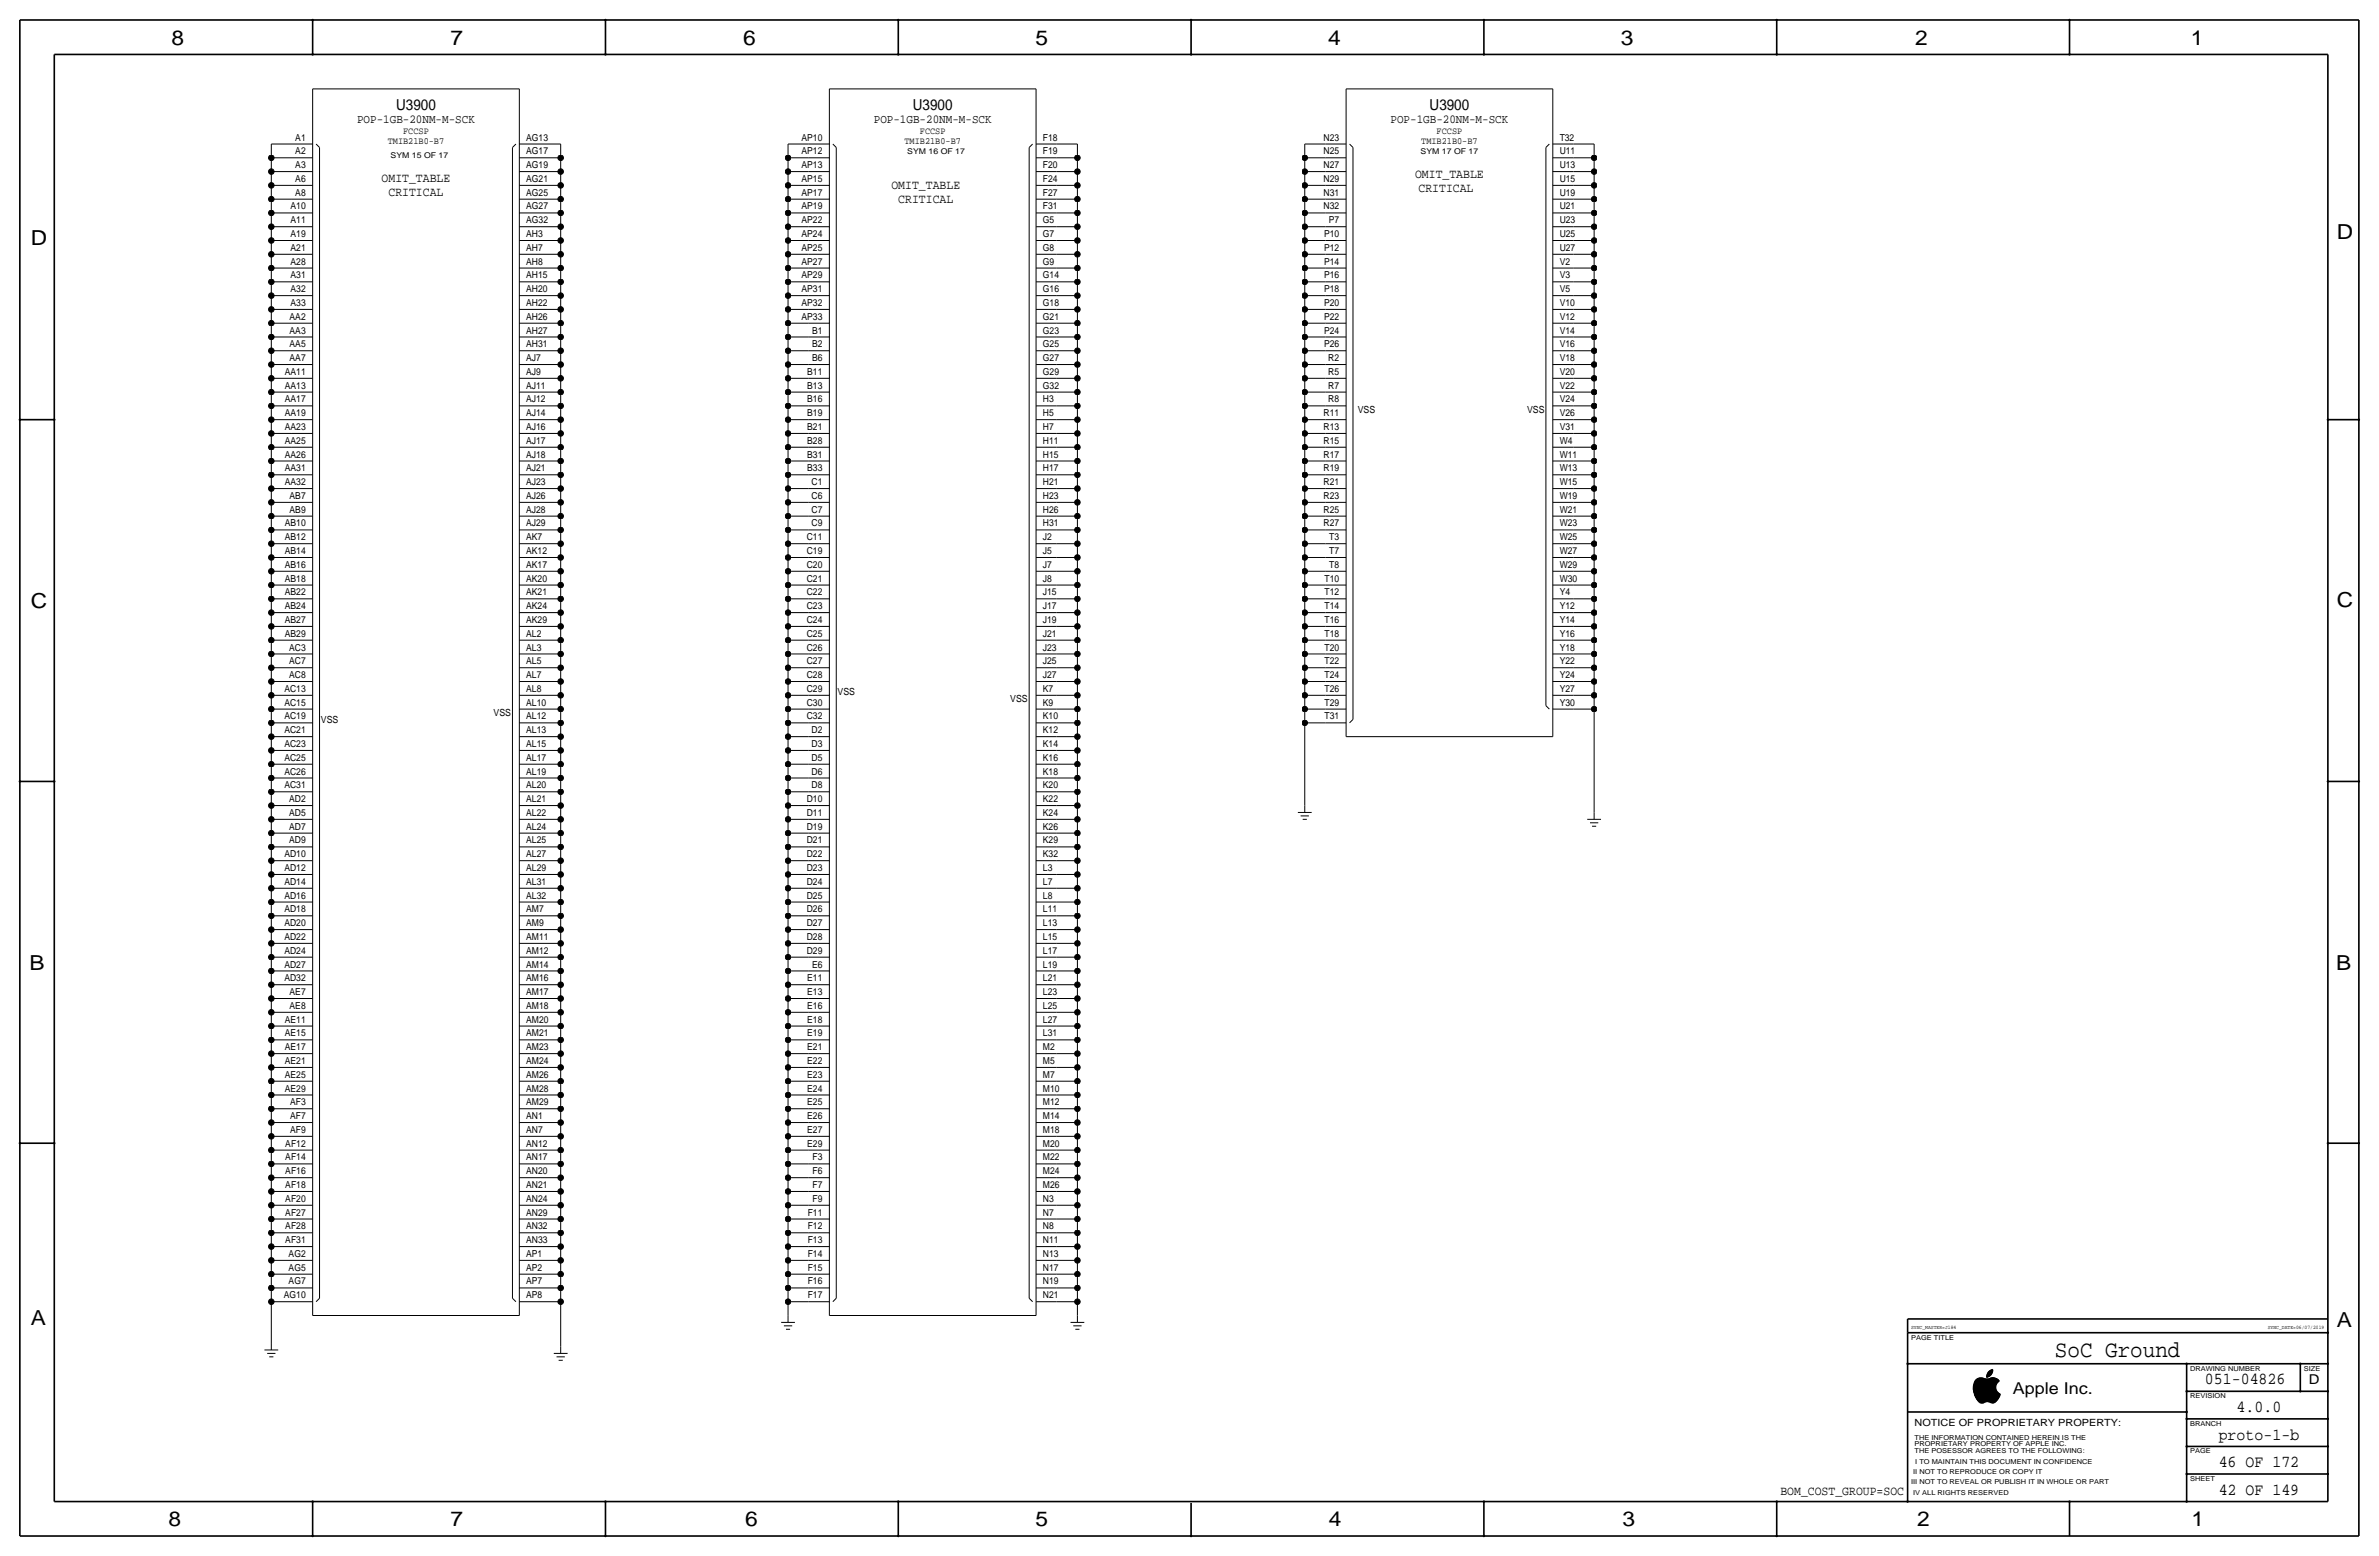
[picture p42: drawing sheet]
<svg xmlns="http://www.w3.org/2000/svg" width="877mm" height="574mm" viewBox="0 0 877 574" stroke-linecap="round" stroke-linejoin="round" font-family="sans-serif">
<defs><g id="words">
<text font-size="8.6" x="757.6" y="500.1">SoC Ground</text>
<g font-size="7.6">
<text x="63.2" y="16.5">8</text>
<text x="166.1" y="16.5">7</text>
<text x="274" y="16.5">6</text>
<text x="381.7" y="16.5">5</text>
<text x="489.7" y="16.5">4</text>
<text x="597.6" y="16.5">3</text>
<text x="706.1" y="16.5">2</text>
<text x="807.7" y="16.5">1</text>
<text x="861.5" y="88.1">D</text>
<text x="11.4" y="90.4">D</text>
<text x="11.4" y="224.3">C</text>
<text x="861.5" y="223.8">C</text>
<text x="10.9" y="357.6">B</text>
<text x="861.3" y="357.4">B</text>
<text x="11.4" y="488.4">A</text>
<text x="861.5" y="489.2">A</text>
<text x="62.2" y="562.6">8</text>
<text x="166.1" y="562.6">7</text>
<text x="274.8" y="562.6">6</text>
<text x="381.7" y="562.6">5</text>
<text x="489.9" y="562.6">4</text>
<text x="598.1" y="562.6">3</text>
<text x="706.8" y="562.6">2</text>
<text x="807.9" y="562.6">1</text>
</g>
<g font-size="6.2">
<text x="812.9" y="510.3">051-04826</text>
<text x="824.6" y="520.4">4.0.0</text>
<text x="818" y="530.6">proto-1-b</text>
<text x="818" y="540.8">46 OF 172</text>
<text x="818" y="550.9">42 OF 149</text>
</g>
<text font-size="6" x="742.1" y="513.9">Apple Inc.</text>
<g font-size="5.6">
<text x="146.1" y="40.4">U3900</text>
<text x="336.6" y="40.4">U3900</text>
<text x="527.1" y="40.4">U3900</text>
</g>
<text font-size="5" x="851.2" y="510.3">D</text>
<g font-size="4.7">
<text x="521.7" y="65.8">OMIT_TABLE</text>
<text x="140.7" y="67.1">OMIT_TABLE</text>
<text x="328.7" y="69.6">OMIT_TABLE</text>
<text x="523" y="70.9">CRITICAL</text>
<text x="143.2" y="72.1">CRITICAL</text>
<text x="331.2" y="74.7">CRITICAL</text>
<text x="656.4" y="550.9">BOM_COST_GROUP=SOC</text>
</g>
<g font-size="4.5">
<text x="131.6" y="45.5">POP-1GB-20NM-M-SCK</text>
<text x="322.1" y="45.5">POP-1GB-20NM-M-SCK</text>
<text x="512.6" y="45.5">POP-1GB-20NM-M-SCK</text>
</g>
<text font-size="3.7" x="705.8" y="525.5">NOTICE OF PROPRIETARY PROPERTY:</text>
<g font-size="3.6">
<text x="500.6" y="152.1">VSS</text>
<text x="563" y="152.1">VSS</text>
<text x="308.8" y="256.3">VSS</text>
<text x="182" y="263.9">VSS</text>
<text x="372.5" y="258.8">VSS</text>
<text x="118.3" y="266.4">VSS</text>
</g>
<g font-size="3.5">
<text x="108.9" y="51.8">A1</text>
<text x="143" y="53.1">TMIB21B0-B7</text>
<text x="148.6" y="49.3">FCCSP</text>
<text x="194" y="51.8">AG13</text>
<text x="295.5" y="51.8">AP10</text>
<text x="333.5" y="53.1">TMIB21B0-B7</text>
<text x="339.1" y="49.3">FCCSP</text>
<text x="384.5" y="51.8">F18</text>
<text x="487.9" y="51.8">N23</text>
<text x="524" y="53.1">TMIB21B0-B7</text>
<text x="529.6" y="49.3">FCCSP</text>
<text x="575" y="51.8">T32</text>
<text x="108.9" y="56.9">A2</text>
<text x="194" y="56.9">AG17</text>
<text x="295.5" y="56.9">AP12</text>
<text x="384.5" y="56.9">F19</text>
<text x="487.9" y="56.9">N25</text>
<text x="575" y="56.9">U11</text>
<text x="108.9" y="62">A3</text>
<text x="194" y="62">AG19</text>
<text x="295.5" y="62">AP13</text>
<text x="384.5" y="62">F20</text>
<text x="487.9" y="62">N27</text>
<text x="575" y="62">U13</text>
<text x="108.9" y="67.1">A6</text>
<text x="194" y="67.1">AG21</text>
<text x="295.5" y="67.1">AP15</text>
<text x="384.5" y="67.1">F24</text>
<text x="487.9" y="67.1">N29</text>
<text x="575" y="67.1">U15</text>
<text x="107.1" y="77.2">A10</text>
<text x="108.9" y="72.1">A8</text>
<text x="194" y="77.2">AG27</text>
<text x="194" y="72.1">AG25</text>
<text x="295.5" y="77.2">AP19</text>
<text x="295.5" y="72.1">AP17</text>
<text x="384.5" y="77.2">F31</text>
<text x="384.5" y="72.1">F27</text>
<text x="487.9" y="77.2">N32</text>
<text x="487.9" y="72.1">N31</text>
<text x="575" y="77.2">U21</text>
<text x="575" y="72.1">U19</text>
<text x="107.1" y="82.3">A11</text>
<text x="194" y="82.3">AG32</text>
<text x="295.5" y="82.3">AP22</text>
<text x="384.5" y="82.3">G5</text>
<text x="489.9" y="82.3">P7</text>
<text x="575" y="82.3">U23</text>
<text x="107.1" y="87.4">A19</text>
<text x="194" y="87.4">AH3</text>
<text x="295.5" y="87.4">AP24</text>
<text x="384.5" y="87.4">G7</text>
<text x="488.1" y="87.4">P10</text>
<text x="575" y="87.4">U25</text>
<text x="107.1" y="92.5">A21</text>
<text x="194" y="92.5">AH7</text>
<text x="295.5" y="92.5">AP25</text>
<text x="384.5" y="92.5">G8</text>
<text x="488.1" y="92.5">P12</text>
<text x="575" y="92.5">U27</text>
<text x="107.1" y="97.5">A28</text>
<text x="194" y="97.5">AH8</text>
<text x="295.5" y="97.5">AP27</text>
<text x="384.5" y="97.5">G9</text>
<text x="488.1" y="97.5">P14</text>
<text x="575" y="97.5">V2</text>
<text x="107.1" y="107.7">A32</text>
<text x="107.1" y="102.6">A31</text>
<text x="194" y="107.7">AH20</text>
<text x="194" y="102.6">AH15</text>
<text x="295.5" y="107.7">AP31</text>
<text x="295.5" y="102.6">AP29</text>
<text x="384.5" y="107.7">G16</text>
<text x="384.5" y="102.6">G14</text>
<text x="488.1" y="107.7">P18</text>
<text x="488.1" y="102.6">P16</text>
<text x="575" y="107.7">V5</text>
<text x="575" y="102.6">V3</text>
<text x="107.1" y="112.8">A33</text>
<text x="194" y="112.8">AH22</text>
<text x="295.5" y="112.8">AP32</text>
<text x="384.5" y="112.8">G18</text>
<text x="488.1" y="112.8">P20</text>
<text x="575" y="112.8">V10</text>
<text x="106.8" y="117.9">AA2</text>
<text x="194" y="117.9">AH26</text>
<text x="295.5" y="117.9">AP33</text>
<text x="384.5" y="117.9">G21</text>
<text x="488.1" y="117.9">P22</text>
<text x="575" y="117.9">V12</text>
<text x="106.8" y="122.9">AA3</text>
<text x="194" y="122.9">AH27</text>
<text x="299.4" y="122.9">B1</text>
<text x="384.5" y="122.9">G23</text>
<text x="488.1" y="122.9">P24</text>
<text x="575" y="122.9">V14</text>
<text x="106.8" y="128">AA5</text>
<text x="194" y="128">AH31</text>
<text x="299.4" y="128">B2</text>
<text x="384.5" y="128">G25</text>
<text x="488.1" y="128">P26</text>
<text x="575" y="128">V16</text>
<text x="106.8" y="133.1">AA7</text>
<text x="194" y="133.1">AJ7</text>
<text x="299.4" y="133.1">B6</text>
<text x="384.5" y="133.1">G27</text>
<text x="489.7" y="133.1">R2</text>
<text x="575" y="133.1">V18</text>
<text x="105" y="143.3">AA13</text>
<text x="105" y="138.2">AA11</text>
<text x="194" y="143.3">AJ11</text>
<text x="194" y="138.2">AJ9</text>
<text x="297.6" y="143.3">B13</text>
<text x="297.6" y="138.2">B11</text>
<text x="384.5" y="143.3">G32</text>
<text x="384.5" y="138.2">G29</text>
<text x="489.7" y="143.3">R7</text>
<text x="489.7" y="138.2">R5</text>
<text x="575" y="143.3">V22</text>
<text x="575" y="138.2">V20</text>
<text x="105" y="148.3">AA17</text>
<text x="194" y="148.3">AJ12</text>
<text x="297.6" y="148.3">B16</text>
<text x="384.5" y="148.3">H3</text>
<text x="489.7" y="148.3">R8</text>
<text x="575" y="148.3">V24</text>
<text x="105" y="153.4">AA19</text>
<text x="194" y="153.4">AJ14</text>
<text x="297.6" y="153.4">B19</text>
<text x="384.5" y="153.4">H5</text>
<text x="487.9" y="153.4">R11</text>
<text x="575" y="153.4">V26</text>
<text x="105" y="158.5">AA23</text>
<text x="194" y="158.5">AJ16</text>
<text x="297.6" y="158.5">B21</text>
<text x="384.5" y="158.5">H7</text>
<text x="487.9" y="158.5">R13</text>
<text x="575" y="158.5">V31</text>
<text x="105" y="163.6">AA25</text>
<text x="194" y="163.6">AJ17</text>
<text x="297.6" y="163.6">B28</text>
<text x="384.5" y="163.6">H11</text>
<text x="487.9" y="163.6">R15</text>
<text x="575" y="163.6">W4</text>
<text x="105" y="173.7">AA31</text>
<text x="105" y="168.7">AA26</text>
<text x="194" y="173.7">AJ21</text>
<text x="194" y="168.7">AJ18</text>
<text x="297.6" y="173.7">B33</text>
<text x="297.6" y="168.7">B31</text>
<text x="384.5" y="173.7">H17</text>
<text x="384.5" y="168.7">H15</text>
<text x="487.9" y="173.7">R19</text>
<text x="487.9" y="168.7">R17</text>
<text x="575" y="173.7">W13</text>
<text x="575" y="168.7">W11</text>
<text x="105" y="178.8">AA32</text>
<text x="194" y="178.8">AJ23</text>
<text x="299.2" y="178.8">C1</text>
<text x="384.5" y="178.8">H21</text>
<text x="487.9" y="178.8">R21</text>
<text x="575" y="178.8">W15</text>
<text x="106.8" y="183.9">AB7</text>
<text x="194" y="183.9">AJ26</text>
<text x="299.2" y="183.9">C6</text>
<text x="384.5" y="183.9">H23</text>
<text x="487.9" y="183.9">R23</text>
<text x="575" y="183.9">W19</text>
<text x="106.8" y="189">AB9</text>
<text x="194" y="189">AJ28</text>
<text x="299.2" y="189">C7</text>
<text x="384.5" y="189">H26</text>
<text x="487.9" y="189">R25</text>
<text x="575" y="189">W21</text>
<text x="105" y="194.1">AB10</text>
<text x="194" y="194.1">AJ29</text>
<text x="299.2" y="194.1">C9</text>
<text x="384.5" y="194.1">H31</text>
<text x="487.9" y="194.1">R27</text>
<text x="575" y="194.1">W23</text>
<text x="105" y="199.1">AB12</text>
<text x="194" y="199.1">AK7</text>
<text x="297.4" y="199.1">C11</text>
<text x="384.5" y="199.1">J2</text>
<text x="490" y="199.1">T3</text>
<text x="575" y="199.1">W25</text>
<text x="105" y="209.3">AB16</text>
<text x="105" y="204.2">AB14</text>
<text x="194" y="209.3">AK17</text>
<text x="194" y="204.2">AK12</text>
<text x="297.4" y="209.3">C20</text>
<text x="297.4" y="204.2">C19</text>
<text x="384.5" y="209.3">J7</text>
<text x="384.5" y="204.2">J5</text>
<text x="490" y="209.3">T8</text>
<text x="490" y="204.2">T7</text>
<text x="575" y="209.3">W29</text>
<text x="575" y="204.2">W27</text>
<text x="105" y="214.4">AB18</text>
<text x="194" y="214.4">AK20</text>
<text x="297.4" y="214.4">C21</text>
<text x="384.5" y="214.4">J8</text>
<text x="488.3" y="214.4">T10</text>
<text x="575" y="214.4">W30</text>
<text x="105" y="219.5">AB22</text>
<text x="194" y="219.5">AK21</text>
<text x="297.4" y="219.5">C22</text>
<text x="384.5" y="219.5">J15</text>
<text x="488.3" y="219.5">T12</text>
<text x="575" y="219.5">Y4</text>
<text x="105" y="224.5">AB24</text>
<text x="194" y="224.5">AK24</text>
<text x="297.4" y="224.5">C23</text>
<text x="384.5" y="224.5">J17</text>
<text x="488.3" y="224.5">T14</text>
<text x="575" y="224.5">Y12</text>
<text x="105" y="229.6">AB27</text>
<text x="194" y="229.6">AK29</text>
<text x="297.4" y="229.6">C24</text>
<text x="384.5" y="229.6">J19</text>
<text x="488.3" y="229.6">T16</text>
<text x="575" y="229.6">Y14</text>
<text x="105" y="234.7">AB29</text>
<text x="106.6" y="239.8">AC3</text>
<text x="194" y="239.8">AL3</text>
<text x="194" y="234.7">AL2</text>
<text x="297.4" y="239.8">C26</text>
<text x="297.4" y="234.7">C25</text>
<text x="384.5" y="239.8">J23</text>
<text x="384.5" y="234.7">J21</text>
<text x="488.3" y="239.8">T20</text>
<text x="488.3" y="234.7">T18</text>
<text x="575" y="239.8">Y18</text>
<text x="575" y="234.7">Y16</text>
<text x="106.6" y="244.9">AC7</text>
<text x="194" y="244.9">AL5</text>
<text x="297.4" y="244.9">C27</text>
<text x="384.5" y="244.9">J25</text>
<text x="488.3" y="244.9">T22</text>
<text x="575" y="244.9">Y22</text>
<text x="106.6" y="249.9">AC8</text>
<text x="194" y="249.9">AL7</text>
<text x="297.4" y="249.9">C28</text>
<text x="384.5" y="249.9">J27</text>
<text x="488.3" y="249.9">T24</text>
<text x="575" y="249.9">Y24</text>
<text x="104.8" y="255">AC13</text>
<text x="194" y="255">AL8</text>
<text x="297.4" y="255">C29</text>
<text x="384.5" y="255">K7</text>
<text x="488.3" y="255">T26</text>
<text x="575" y="255">Y27</text>
<text x="104.8" y="260.1">AC15</text>
<text x="194" y="260.1">AL10</text>
<text x="297.4" y="260.1">C30</text>
<text x="384.5" y="260.1">K9</text>
<text x="488.3" y="260.1">T29</text>
<text x="575" y="260.1">Y30</text>
<text x="104.8" y="265.2">AC19</text>
<text x="194" y="265.2">AL12</text>
<text x="297.4" y="265.2">C32</text>
<text x="384.5" y="265.2">K10</text>
<text x="488.3" y="265.2">T31</text>
<text x="104.8" y="275.3">AC23</text>
<text x="104.8" y="270.3">AC21</text>
<text x="194" y="275.3">AL15</text>
<text x="194" y="270.3">AL13</text>
<text x="299.2" y="275.3">D3</text>
<text x="299.2" y="270.3">D2</text>
<text x="384.5" y="275.3">K14</text>
<text x="384.5" y="270.3">K12</text>
<text x="104.8" y="280.4">AC25</text>
<text x="194" y="280.4">AL17</text>
<text x="299.2" y="280.4">D5</text>
<text x="384.5" y="280.4">K16</text>
<text x="104.8" y="285.5">AC26</text>
<text x="194" y="285.5">AL19</text>
<text x="299.2" y="285.5">D6</text>
<text x="384.5" y="285.5">K18</text>
<text x="104.8" y="290.6">AC31</text>
<text x="194" y="290.6">AL20</text>
<text x="299.2" y="290.6">D8</text>
<text x="384.5" y="290.6">K20</text>
<text x="106.6" y="295.7">AD2</text>
<text x="194" y="295.7">AL21</text>
<text x="297.4" y="295.7">D10</text>
<text x="384.5" y="295.7">K22</text>
<text x="106.6" y="305.8">AD7</text>
<text x="106.6" y="300.7">AD5</text>
<text x="194" y="305.8">AL24</text>
<text x="194" y="300.7">AL22</text>
<text x="297.4" y="305.8">D19</text>
<text x="297.4" y="300.7">D11</text>
<text x="384.5" y="305.8">K26</text>
<text x="384.5" y="300.7">K24</text>
<text x="106.6" y="310.9">AD9</text>
<text x="194" y="310.9">AL25</text>
<text x="297.4" y="310.9">D21</text>
<text x="384.5" y="310.9">K29</text>
<text x="104.8" y="316">AD10</text>
<text x="194" y="316">AL27</text>
<text x="297.4" y="316">D22</text>
<text x="384.5" y="316">K32</text>
<text x="104.8" y="321.1">AD12</text>
<text x="194" y="321.1">AL29</text>
<text x="297.4" y="321.1">D23</text>
<text x="384.5" y="321.1">L3</text>
<text x="104.8" y="326.1">AD14</text>
<text x="194" y="326.1">AL31</text>
<text x="297.4" y="326.1">D24</text>
<text x="384.5" y="326.1">L7</text>
<text x="104.8" y="331.2">AD16</text>
<text x="194" y="331.2">AL32</text>
<text x="297.4" y="331.2">D25</text>
<text x="384.5" y="331.2">L8</text>
<text x="104.8" y="341.4">AD20</text>
<text x="104.8" y="336.3">AD18</text>
<text x="194" y="341.4">AM9</text>
<text x="194" y="336.3">AM7</text>
<text x="297.4" y="341.4">D27</text>
<text x="297.4" y="336.3">D26</text>
<text x="384.5" y="341.4">L13</text>
<text x="384.5" y="336.3">L11</text>
<text x="104.8" y="346.5">AD22</text>
<text x="194" y="346.5">AM11</text>
<text x="297.4" y="346.5">D28</text>
<text x="384.5" y="346.5">L15</text>
<text x="104.8" y="351.5">AD24</text>
<text x="194" y="351.5">AM12</text>
<text x="297.4" y="351.5">D29</text>
<text x="384.5" y="351.5">L17</text>
<text x="104.8" y="356.6">AD27</text>
<text x="194" y="356.6">AM14</text>
<text x="299.4" y="356.6">E6</text>
<text x="384.5" y="356.6">L19</text>
<text x="104.8" y="361.7">AD32</text>
<text x="194" y="361.7">AM16</text>
<text x="297.6" y="361.7">E11</text>
<text x="384.5" y="361.7">L21</text>
<text x="106.8" y="371.9">AE8</text>
<text x="106.8" y="366.8">AE7</text>
<text x="194" y="371.9">AM18</text>
<text x="194" y="366.8">AM17</text>
<text x="297.6" y="371.9">E16</text>
<text x="297.6" y="366.8">E13</text>
<text x="384.5" y="371.9">L25</text>
<text x="384.5" y="366.8">L23</text>
<text x="105" y="376.9">AE11</text>
<text x="194" y="376.9">AM20</text>
<text x="297.6" y="376.9">E18</text>
<text x="384.5" y="376.9">L27</text>
<text x="105" y="382">AE15</text>
<text x="194" y="382">AM21</text>
<text x="297.6" y="382">E19</text>
<text x="384.5" y="382">L31</text>
<text x="105" y="387.1">AE17</text>
<text x="194" y="387.1">AM23</text>
<text x="297.6" y="387.1">E21</text>
<text x="384.5" y="387.1">M2</text>
<text x="105" y="392.2">AE21</text>
<text x="194" y="392.2">AM24</text>
<text x="297.6" y="392.2">E22</text>
<text x="384.5" y="392.2">M5</text>
<text x="105" y="397.3">AE25</text>
<text x="194" y="397.3">AM26</text>
<text x="297.6" y="397.3">E23</text>
<text x="384.5" y="397.3">M7</text>
<text x="105" y="402.3">AE29</text>
<text x="106.9" y="407.4">AF3</text>
<text x="194" y="407.4">AM29</text>
<text x="194" y="402.3">AM28</text>
<text x="297.6" y="407.4">E25</text>
<text x="297.6" y="402.3">E24</text>
<text x="384.5" y="407.4">M12</text>
<text x="384.5" y="402.3">M10</text>
<text x="106.9" y="412.5">AF7</text>
<text x="194" y="412.5">AN1</text>
<text x="297.6" y="412.5">E26</text>
<text x="384.5" y="412.5">M14</text>
<text x="106.9" y="417.6">AF9</text>
<text x="194" y="417.6">AN7</text>
<text x="297.6" y="417.6">E27</text>
<text x="384.5" y="417.6">M18</text>
<text x="105.2" y="422.7">AF12</text>
<text x="194" y="422.7">AN12</text>
<text x="297.6" y="422.7">E29</text>
<text x="384.5" y="422.7">M20</text>
<text x="105.2" y="427.7">AF14</text>
<text x="194" y="427.7">AN17</text>
<text x="299.5" y="427.7">F3</text>
<text x="384.5" y="427.7">M22</text>
<text x="105.2" y="437.9">AF18</text>
<text x="105.2" y="432.8">AF16</text>
<text x="194" y="437.9">AN21</text>
<text x="194" y="432.8">AN20</text>
<text x="299.5" y="437.9">F7</text>
<text x="299.5" y="432.8">F6</text>
<text x="384.5" y="437.9">M26</text>
<text x="384.5" y="432.8">M24</text>
<text x="105.2" y="443">AF20</text>
<text x="194" y="443">AN24</text>
<text x="299.5" y="443">F9</text>
<text x="384.5" y="443">N3</text>
<text x="105.2" y="448.1">AF27</text>
<text x="194" y="448.1">AN29</text>
<text x="297.8" y="448.1">F11</text>
<text x="384.5" y="448.1">N7</text>
<text x="105.2" y="453.1">AF28</text>
<text x="194" y="453.1">AN32</text>
<text x="297.8" y="453.1">F12</text>
<text x="384.5" y="453.1">N8</text>
<text x="105.2" y="458.2">AF31</text>
<text x="194" y="458.2">AN33</text>
<text x="297.8" y="458.2">F13</text>
<text x="384.5" y="458.2">N11</text>
<text x="106.4" y="463.3">AG2</text>
<text x="194" y="463.3">AP1</text>
<text x="297.8" y="463.3">F14</text>
<text x="384.5" y="463.3">N13</text>
<text x="106.4" y="473.5">AG7</text>
<text x="106.4" y="468.4">AG5</text>
<text x="194" y="473.5">AP7</text>
<text x="194" y="468.4">AP2</text>
<text x="297.8" y="473.5">F16</text>
<text x="297.8" y="468.4">F15</text>
<text x="384.5" y="473.5">N19</text>
<text x="384.5" y="468.4">N17</text>
<text x="104.7" y="478.5">AG10</text>
<text x="194" y="478.5">AP8</text>
<text x="297.8" y="478.5">F17</text>
<text x="384.5" y="478.5">N21</text>
</g>
<g font-size="2.9">
<text x="144" y="58.2">SYM 15 OF 17</text>
<text x="334.5" y="56.9">SYM 16 OF 17</text>
<text x="523.7" y="56.9">SYM 17 OF 17</text>
</g>
<g font-size="2.5">
<text x="704.5" y="493.8">PAGE TITLE</text>
<text x="807.4" y="505.2">DRAWING NUMBER</text>
<text x="849.3" y="505.2">SIZE</text>
<text x="807.4" y="515.4">REVISION</text>
<text x="807.4" y="525.5">BRANCH</text>
<text x="705.8" y="533.1">PROPRIETARY PROPERTY OF APPLE INC.</text>
<text x="705.8" y="530.6">THE INFORMATION CONTAINED HEREIN IS THE</text>
<text x="705.8" y="535.7">THE POSESSOR AGREES TO THE FOLLOWING:</text>
<text x="706.1" y="539.5">I TO MAINTAIN THIS DOCUMENT IN CONFIDENCE</text>
<text x="807.4" y="535.7">PAGE</text>
<text x="705.3" y="543.3">II NOT TO REPRODUCE OR COPY IT</text>
<text x="807.4" y="545.8">SHEET</text>
<text x="704.5" y="547.1">III NOT TO REVEAL OR PUBLISH IT IN WHOLE OR PART</text>
<text x="705.3" y="550.9">IV ALL RIGHTS RESERVED</text>
</g>
<g font-size="2">
<text x="704.5" y="490">SYNC_MASTER=J184</text>
<text x="836" y="490">SYNC_DATE=06/07/2019</text>
</g>
</g></defs>
<g fill="none" stroke="#000" stroke-width=".6">
<path d="M7.3 7.4v558.8zM7.3 7.4h862.3zM115.3 7.4v12.7zM223.2 7.4v12.7zM331.2 7.4v12.7zM439.1 7.4v12.7zM547.1 7.4v12.7zM655 7.4v12.7zM763 7.4v12.7zM869.6 7.4v558.8zM20 20.1v533.4zM20 20.1h838.2z"/>
<path d="M858.2 20.1v533.4zM7.3 154.7h12.7zM858.2 154.7h11.4zM7.3 288h12.7zM858.2 288h11.4zM7.3 421.4h12.7zM858.2 421.4h11.4zM703.3 486.2h154.9zM703.3 486.2v5zM703.3 491.2h154.9zM703.3 491.2v62.3zM703.3 502.7h154.9z"/>
<path d="M806.1 502.7v50.8zM806.1 512.8h52.1zM848.1 502.7v10.1zM703.3 520.4h102.8zM806.1 533.1h52.1zM806.1 523h52.1zM20 553.5h838.2zM115.3 553.5v12.7zM223.2 553.5v12.7zM331.2 553.5v12.7zM439.1 554v12.2zM547.1 553.5v12.7z"/>
<path d="M655 553.5v12.7zM763 553.5v12.7zM806.1 543.3h52.1zM7.3 566.2h862.3z"/>
</g>
<g fill="none" stroke="#000" stroke-width=".37">
<path d="M115.3 32.8v452.1zM115.3 32.8h76.2zM191.5 32.8v452.1zM305.8 32.8h76.2zM305.8 32.8v452.1zM382 32.8v452.1zM496.3 32.8h76.2zM496.3 32.8v238.7zM572.5 32.8v238.7zM100 58.2v5zM100 58.2h7.6zM100 53.1v5.1z"/>
<path d="M100 53.1h7.6zM107.6 58.2h7.7zM107.6 53.1h7.7zM116.5 53.1l1.3 1.3zM117.8 54.4v424.1zM188.9 54.4v424.1zM190.2 53.1l-1.3 1.3zM191.5 58.2h7.6zM191.5 53.1h7.6zM199.1 58.2h7.6zM199.1 53.1h7.6zM206.7 58.2v5z"/>
<path d="M206.7 53.1v5.1zM290.5 58.2v5zM290.5 58.2h7.6zM290.5 53.1v5.1zM290.5 53.1h7.6zM298.1 58.2h7.7zM298.1 53.1h7.7zM307 53.1l1.3 1.3zM308.3 54.4v424.1zM379.4 54.4v424.1zM380.7 53.1l-1.3 1.3zM382 58.2h7.6z"/>
<path d="M382 53.1h7.6zM389.6 58.2h7.6zM389.6 53.1h7.6zM397.2 58.2v5zM397.2 53.1v5.1zM481 58.2v5zM481 58.2h7.6zM481 53.1v5.1zM481 53.1h7.6zM488.6 58.2h7.7zM488.6 53.1h7.7zM497.5 53.1l1.3 1.3z"/>
<path d="M498.8 54.4v210.8zM569.9 54.4v205.7zM571.2 53.1l-1.3 1.3zM572.5 58.2h7.6zM572.5 53.1h7.6zM580.1 58.2h7.6zM580.1 53.1h7.6zM587.7 58.2v5zM587.7 53.1v5.1zM100 78.5v5.1zM100 78.5h7.6zM100 73.4v5.1z"/>
<path d="M100 68.3v5.1zM100 73.4h7.6zM100 68.3h7.6zM100 63.2v5.1zM100 63.2h7.6zM107.6 78.5h7.7zM107.6 73.4h7.7zM107.6 68.3h7.7zM107.6 63.2h7.7zM191.5 78.5h7.6zM191.5 73.4h7.6zM191.5 68.3h7.6z"/>
<path d="M191.5 63.2h7.6zM199.1 78.5h7.6zM199.1 73.4h7.6zM199.1 68.3h7.6zM199.1 63.2h7.6zM206.7 78.5v5.1zM206.7 73.4v5.1zM206.7 68.3v5.1zM206.7 63.2v5.1zM290.5 78.5v5.1zM290.5 78.5h7.6zM290.5 73.4v5.1z"/>
<path d="M290.5 73.4h7.6zM290.5 68.3v5.1zM290.5 68.3h7.6zM290.5 63.2v5.1zM290.5 63.2h7.6zM298.1 78.5h7.7zM298.1 63.2h7.7zM298.1 73.4h7.7zM298.1 68.3h7.7zM382 78.5h7.6zM382 73.4h7.6zM382 68.3h7.6z"/>
<path d="M382 63.2h7.6zM389.6 78.5h7.6zM389.6 73.4h7.6zM389.6 68.3h7.6zM389.6 63.2h7.6zM397.2 78.5v5.1zM397.2 73.4v5.1zM397.2 68.3v5.1zM397.2 63.2v5.1zM481 78.5v5.1zM481 78.5h7.6zM481 73.4v5.1z"/>
<path d="M481 68.3v5.1zM481 73.4h7.6zM481 68.3h7.6zM481 63.2v5.1zM481 63.2h7.6zM488.6 78.5h7.7zM488.6 73.4h7.7zM488.6 68.3h7.7zM488.6 63.2h7.7zM572.5 78.5h7.6zM572.5 73.4h7.6zM572.5 68.3h7.6z"/>
<path d="M572.5 63.2h7.6zM580.1 78.5h7.6zM580.1 73.4h7.6zM580.1 68.3h7.6zM580.1 63.2h7.6zM587.7 78.5v5.1zM587.7 73.4v5.1zM587.7 68.3v5.1zM587.7 63.2v5.1zM100 98.8v5.1zM100 93.7v5.1zM100 98.8h7.6z"/>
<path d="M100 93.7h7.6zM100 88.6v5.1zM100 83.6v5zM100 88.6h7.6zM100 83.6h7.6zM107.6 98.8h7.7zM107.6 93.7h7.7zM107.6 88.6h7.7zM107.6 83.6h7.7zM191.5 98.8h7.6zM191.5 93.7h7.6zM191.5 88.6h7.6z"/>
<path d="M191.5 83.6h7.6zM199.1 98.8h7.6zM199.1 93.7h7.6zM199.1 88.6h7.6zM199.1 83.6h7.6zM206.7 98.8v5.1zM206.7 93.7v5.1zM206.7 88.6v5.1zM206.7 83.6v5zM290.5 98.8v5.1zM290.5 98.8h7.6zM290.5 93.7v5.1z"/>
<path d="M290.5 93.7h7.6zM290.5 88.6v5.1zM290.5 88.6h7.6zM290.5 83.6v5zM290.5 83.6h7.6zM298.1 98.8h7.7zM298.1 93.7h7.7zM298.1 88.6h7.7zM298.1 83.6h7.7zM382 98.8h7.6zM382 93.7h7.6zM382 88.6h7.6z"/>
<path d="M382 83.6h7.6zM389.6 98.8h7.6zM389.6 93.7h7.6zM389.6 88.6h7.6zM389.6 83.6h7.6zM397.2 98.8v5.1zM397.2 93.7v5.1zM397.2 88.6v5.1zM397.2 83.6v5zM481 98.8v5.1zM481 93.7v5.1zM481 98.8h7.6z"/>
<path d="M481 93.7h7.6zM481 88.6v5.1zM481 83.6v5zM481 88.6h7.6zM481 83.6h7.6zM488.6 98.8h7.7zM488.6 93.7h7.7zM488.6 88.6h7.7zM488.6 83.6h7.7zM572.5 98.8h7.6zM572.5 93.7h7.6zM572.5 88.6h7.6z"/>
<path d="M572.5 83.6h7.6zM580.1 98.8h7.6zM580.1 93.7h7.6zM580.1 88.6h7.6zM580.1 83.6h7.6zM587.7 98.8v5.1zM587.7 93.7v5.1zM587.7 88.6v5.1zM587.7 83.6v5zM100 119.1v5.1zM100 119.1h7.6zM100 114v5.1z"/>
<path d="M100 109v5zM100 114h7.6zM100 109h7.6zM100 103.9v5.1zM100 103.9h7.6zM107.6 119.1h7.7zM107.6 114h7.7zM107.6 109h7.7zM107.6 103.9h7.7zM191.5 119.1h7.6zM191.5 114h7.6zM191.5 109h7.6z"/>
<path d="M191.5 103.9h7.6zM199.1 119.1h7.6zM199.1 114h7.6zM199.1 109h7.6zM199.1 103.9h7.6zM206.7 119.1v5.1zM206.7 114v5.1zM206.7 109v5zM206.7 103.9v5.1zM290.5 119.1v5.1zM290.5 119.1h7.6zM290.5 114v5.1z"/>
<path d="M290.5 114h7.6zM290.5 109v5zM290.5 109h7.6zM290.5 103.9v5.1zM290.5 103.9h7.6zM298.1 119.1h7.7zM298.1 114h7.7zM298.1 109h7.7zM298.1 103.9h7.7zM382 119.1h7.6zM382 114h7.6zM382 109h7.6z"/>
<path d="M382 103.9h7.6zM389.6 119.1h7.6zM389.6 114h7.6zM389.6 109h7.6zM389.6 103.9h7.6zM397.2 119.1v5.1zM397.2 114v5.1zM397.2 109v5zM397.2 103.9v5.1zM481 119.1v5.1zM481 119.1h7.6zM481 114v5.1z"/>
<path d="M481 109v5zM481 114h7.6zM481 109h7.6zM481 103.9v5.1zM481 103.9h7.6zM488.6 119.1h7.7zM488.6 114h7.7zM488.6 109h7.7zM488.6 103.9h7.7zM572.5 119.1h7.6zM572.5 114h7.6zM572.5 109h7.6z"/>
<path d="M572.5 103.9h7.6zM580.1 119.1h7.6zM580.1 114h7.6zM580.1 109h7.6zM580.1 103.9h7.6zM587.7 119.1v5.1zM587.7 114v5.1zM587.7 109v5zM587.7 103.9v5.1zM100 139.4v5.1zM100 134.4v5zM100 139.4h7.6z"/>
<path d="M100 134.4h7.6zM100 129.3v5.1zM100 129.3h7.6zM100 124.2v5.1zM100 124.2h7.6zM107.6 134.4h7.7zM107.6 124.2h7.7zM107.6 139.4h7.7zM107.6 129.3h7.7zM191.5 139.4h7.6zM191.5 134.4h7.6zM191.5 129.3h7.6z"/>
<path d="M191.5 124.2h7.6zM199.1 139.4h7.6zM199.1 134.4h7.6zM199.1 129.3h7.6zM199.1 124.2h7.6zM206.7 139.4v5.1zM206.7 134.4v5zM206.7 129.3v5.1zM206.7 124.2v5.1zM290.5 139.4v5.1zM290.5 139.4h7.6zM290.5 134.4v5z"/>
<path d="M290.5 134.4h7.6zM290.5 129.3v5.1zM290.5 129.3h7.6zM290.5 124.2v5.1zM290.5 124.2h7.6zM298.1 139.4h7.7zM298.1 134.4h7.7zM298.1 129.3h7.7zM298.1 124.2h7.7zM382 139.4h7.6zM382 134.4h7.6zM382 129.3h7.6z"/>
<path d="M382 124.2h7.6zM389.6 139.4h7.6zM389.6 134.4h7.6zM389.6 129.3h7.6zM389.6 124.2h7.6zM397.2 139.4v5.1zM397.2 134.4v5zM397.2 129.3v5.1zM397.2 124.2v5.1zM481 139.4v5.1zM481 134.4v5zM481 139.4h7.6z"/>
<path d="M481 134.4h7.6zM481 129.3v5.1zM481 129.3h7.6zM481 124.2v5.1zM481 124.2h7.6zM488.6 139.4h7.7zM488.6 134.4h7.7zM488.6 129.3h7.7zM488.6 124.2h7.7zM572.5 139.4h7.6zM572.5 134.4h7.6zM572.5 129.3h7.6z"/>
<path d="M572.5 124.2h7.6zM580.1 139.4h7.6zM580.1 134.4h7.6zM580.1 129.3h7.6zM580.1 124.2h7.6zM587.7 139.4v5.1zM587.7 134.4v5zM587.7 129.3v5.1zM587.7 124.2v5.1zM100 159.8v5zM100 159.8h7.6zM100 154.7v5.1z"/>
<path d="M100 149.6v5.1zM100 154.7h7.6zM100 149.6h7.6zM100 144.5v5.1zM100 144.5h7.6zM107.6 154.7h7.7zM107.6 149.6h7.7zM107.6 144.5h7.7zM107.6 159.8h7.7zM191.5 159.8h7.6zM191.5 154.7h7.6zM191.5 149.6h7.6z"/>
<path d="M191.5 144.5h7.6zM199.1 159.8h7.6zM199.1 154.7h7.6zM199.1 149.6h7.6zM199.1 144.5h7.6zM206.7 159.8v5zM206.7 154.7v5.1zM206.7 149.6v5.1zM206.7 144.5v5.1zM290.5 159.8v5zM290.5 159.8h7.6zM290.5 154.7v5.1z"/>
<path d="M290.5 149.6v5.1zM290.5 154.7h7.6zM290.5 149.6h7.6zM290.5 144.5v5.1zM290.5 144.5h7.6zM298.1 159.8h7.7zM298.1 154.7h7.7zM298.1 149.6h7.7zM298.1 144.5h7.7zM382 159.8h7.6zM382 154.7h7.6zM382 149.6h7.6z"/>
<path d="M382 144.5h7.6zM389.6 159.8h7.6zM389.6 154.7h7.6zM389.6 149.6h7.6zM389.6 144.5h7.6zM397.2 159.8v5zM397.2 154.7v5.1zM397.2 149.6v5.1zM397.2 144.5v5.1zM481 159.8v5zM481 159.8h7.6zM481 154.7v5.1z"/>
<path d="M481 149.6v5.1zM481 154.7h7.6zM481 149.6h7.6zM481 144.5v5.1zM481 144.5h7.6zM488.6 159.8h7.7zM488.6 154.7h7.7zM488.6 149.6h7.7zM488.6 144.5h7.7zM572.5 159.8h7.6zM572.5 154.7h7.6zM572.5 149.6h7.6z"/>
<path d="M572.5 144.5h7.6zM580.1 159.8h7.6zM580.1 154.7h7.6zM580.1 149.6h7.6zM580.1 144.5h7.6zM587.7 159.8v5zM587.7 154.7v5.1zM587.7 149.6v5.1zM587.7 144.5v5.1zM100 175v5.1zM100 175h7.6zM100 169.9v5.1z"/>
<path d="M100 169.9h7.6zM100 164.8v5.1zM100 164.8h7.6zM107.6 175h7.7zM107.6 169.9h7.7zM107.6 164.8h7.7zM191.5 164.8h7.6zM191.5 169.9h7.6zM191.5 175h7.6zM199.1 175h7.6zM199.1 169.9h7.6zM199.1 164.8h7.6z"/>
<path d="M206.7 175v5.1zM206.7 169.9v5.1zM206.7 164.8v5.1zM290.5 175v5.1zM290.5 175h7.6zM290.5 169.9v5.1zM290.5 169.9h7.6zM290.5 164.8v5.1zM290.5 164.8h7.6zM298.1 175h7.7zM298.1 169.9h7.7zM298.1 164.8h7.7z"/>
<path d="M382 175h7.6zM382 169.9h7.6zM382 164.8h7.6zM389.6 175h7.6zM389.6 169.9h7.6zM389.6 164.8h7.6zM397.2 175v5.1zM397.2 169.9v5.1zM397.2 164.8v5.1zM481 175v5.1zM481 175h7.6zM481 169.9v5.1z"/>
<path d="M481 169.9h7.6zM481 164.8v5.1zM481 164.8h7.6zM488.6 175h7.7zM488.6 169.9h7.7zM488.6 164.8h7.7zM572.5 175h7.6zM572.5 169.9h7.6zM572.5 164.8h7.6zM580.1 175h7.6zM580.1 169.9h7.6zM580.1 164.8h7.6z"/>
<path d="M587.7 175v5.1zM587.7 169.9v5.1zM587.7 164.8v5.1zM100 195.3v5.1zM100 195.3h7.6zM100 190.2v5.1zM100 185.2v5zM100 190.2h7.6zM100 185.2h7.6zM100 180.1v5.1zM100 180.1h7.6zM107.6 195.3h7.7z"/>
<path d="M107.6 190.2h7.7zM107.6 185.2h7.7zM107.6 180.1h7.7zM191.5 195.3h7.6zM191.5 190.2h7.6zM191.5 185.2h7.6zM191.5 180.1h7.6zM199.1 195.3h7.6zM199.1 190.2h7.6zM199.1 185.2h7.6zM199.1 180.1h7.6zM206.7 195.3v5.1z"/>
<path d="M206.7 190.2v5.1zM206.7 185.2v5zM206.7 180.1v5.1zM290.5 195.3v5.1zM290.5 195.3h7.6zM290.5 190.2v5.1zM290.5 190.2h7.6zM290.5 185.2v5zM290.5 185.2h7.6zM290.5 180.1v5.1zM290.5 180.1h7.6zM298.1 195.3h7.7z"/>
<path d="M298.1 190.2h7.7zM298.1 185.2h7.7zM298.1 180.1h7.7zM382 195.3h7.6zM382 190.2h7.6zM382 185.2h7.6zM382 180.1h7.6zM389.6 195.3h7.6zM389.6 190.2h7.6zM389.6 185.2h7.6zM389.6 180.1h7.6zM397.2 195.3v5.1z"/>
<path d="M397.2 190.2v5.1zM397.2 185.2v5zM397.2 180.1v5.1zM481 195.3v5.1zM481 195.3h7.6zM481 190.2v5.1zM481 185.2v5zM481 190.2h7.6zM481 185.2h7.6zM481 180.1v5.1zM481 180.1h7.6zM488.6 195.3h7.7z"/>
<path d="M488.6 190.2h7.7zM488.6 185.2h7.7zM488.6 180.1h7.7zM572.5 195.3h7.6zM572.5 190.2h7.6zM572.5 185.2h7.6zM572.5 180.1h7.6zM580.1 195.3h7.6zM580.1 190.2h7.6zM580.1 185.2h7.6zM580.1 180.1h7.6zM587.7 195.3v5.1z"/>
<path d="M587.7 190.2v5.1zM587.7 185.2v5zM587.7 180.1v5.1zM100 215.6v5.1zM100 210.6v5zM100 215.6h7.6zM100 210.6h7.6zM100 205.5v5.1zM100 200.4v5.1zM100 205.5h7.6zM100 200.4h7.6zM107.6 215.6h7.7z"/>
<path d="M107.6 210.6h7.7zM107.6 205.5h7.7zM107.6 200.4h7.7zM191.5 215.6h7.6zM191.5 210.6h7.6zM191.5 205.5h7.6zM191.5 200.4h7.6zM199.1 215.6h7.6zM199.1 210.6h7.6zM199.1 205.5h7.6zM199.1 200.4h7.6zM206.7 215.6v5.1z"/>
<path d="M206.7 210.6v5zM206.7 205.5v5.1zM206.7 200.4v5.1zM290.5 215.6v5.1zM290.5 215.6h7.6zM290.5 210.6v5zM290.5 210.6h7.6zM290.5 205.5v5.1zM290.5 205.5h7.6zM290.5 200.4v5.1zM290.5 200.4h7.6zM298.1 215.6h7.7z"/>
<path d="M298.1 210.6h7.7zM298.1 205.5h7.7zM298.1 200.4h7.7zM382 215.6h7.6zM382 210.6h7.6zM382 205.5h7.6zM382 200.4h7.6zM389.6 215.6h7.6zM389.6 210.6h7.6zM389.6 205.5h7.6zM389.6 200.4h7.6zM397.2 215.6v5.1z"/>
<path d="M397.2 210.6v5zM397.2 205.5v5.1zM397.2 200.4v5.1zM481 215.6v5.1zM481 210.6v5zM481 215.6h7.6zM481 210.6h7.6zM481 205.5v5.1zM481 200.4v5.1zM481 205.5h7.6zM481 200.4h7.6zM488.6 215.6h7.7z"/>
<path d="M488.6 210.6h7.7zM488.6 205.5h7.7zM488.6 200.4h7.7zM572.5 215.6h7.6zM572.5 210.6h7.6zM572.5 205.5h7.6zM572.5 200.4h7.6zM580.1 215.6h7.6zM580.1 210.6h7.6zM580.1 205.5h7.6zM580.1 200.4h7.6zM587.7 215.6v5.1z"/>
<path d="M587.7 210.6v5zM587.7 205.5v5.1zM587.7 200.4v5.1zM100 236v5zM100 236h7.6zM100 230.9v5.1zM100 225.8v5.1zM100 230.9h7.6zM100 225.8h7.6zM100 220.7v5.1zM100 220.7h7.6zM107.6 236h7.7z"/>
<path d="M107.6 230.9h7.7zM107.6 225.8h7.7zM107.6 220.7h7.7zM191.5 236h7.6zM191.5 230.9h7.6zM191.5 225.8h7.6zM191.5 220.7h7.6zM199.1 236h7.6zM199.1 230.9h7.6zM199.1 225.8h7.6zM199.1 220.7h7.6zM206.7 236v5z"/>
<path d="M206.7 230.9v5.1zM206.7 225.8v5.1zM206.7 220.7v5.1zM290.5 236v5zM290.5 236h7.6zM290.5 230.9v5.1zM290.5 230.9h7.6zM290.5 225.8v5.1zM290.5 225.8h7.6zM290.5 220.7v5.1zM290.5 220.7h7.6zM298.1 236h7.7z"/>
<path d="M298.1 230.9h7.7zM298.1 225.8h7.7zM298.1 220.7h7.7zM382 236h7.6zM382 230.9h7.6zM382 225.8h7.6zM382 220.7h7.6zM389.6 236h7.6zM389.6 230.9h7.6zM389.6 225.8h7.6zM389.6 220.7h7.6zM397.2 236v5z"/>
<path d="M397.2 230.9v5.1zM397.2 225.8v5.1zM397.2 220.7v5.1zM481 236v5zM481 236h7.6zM481 230.9v5.1zM481 225.8v5.1zM481 230.9h7.6zM481 225.8h7.6zM481 220.7v5.1zM481 220.7h7.6zM488.6 236h7.7z"/>
<path d="M488.6 230.9h7.7zM488.6 225.8h7.7zM488.6 220.7h7.7zM572.5 236h7.6zM572.5 230.9h7.6zM572.5 225.8h7.6zM572.5 220.7h7.6zM580.1 236h7.6zM580.1 230.9h7.6zM580.1 225.8h7.6zM580.1 220.7h7.6zM587.7 236v5z"/>
<path d="M587.7 230.9v5.1zM587.7 225.8v5.1zM587.7 220.7v5.1zM100 256.3v5.1zM100 251.2v5.1zM100 256.3h7.6zM100 251.2h7.6zM100 246.1v5.1zM100 241v5.1zM100 246.1h7.6zM100 241h7.6zM107.6 256.3h7.7z"/>
<path d="M107.6 251.2h7.7zM107.6 246.1h7.7zM107.6 241h7.7zM191.5 256.3h7.6zM191.5 251.2h7.6zM191.5 246.1h7.6zM191.5 241h7.6zM199.1 256.3h7.6zM199.1 251.2h7.6zM199.1 246.1h7.6zM199.1 241h7.6zM206.7 256.3v5.1z"/>
<path d="M206.7 251.2v5.1zM206.7 246.1v5.1zM206.7 241v5.1zM290.5 256.3v5.1zM290.5 251.2v5.1zM290.5 256.3h7.6zM290.5 251.2h7.6zM290.5 246.1v5.1zM290.5 246.1h7.6zM290.5 241v5.1zM290.5 241h7.6zM298.1 256.3h7.7z"/>
<path d="M298.1 251.2h7.7zM298.1 246.1h7.7zM298.1 241h7.7zM382 256.3h7.6zM382 251.2h7.6zM382 246.1h7.6zM382 241h7.6zM389.6 256.3h7.6zM389.6 251.2h7.6zM389.6 246.1h7.6zM389.6 241h7.6zM397.2 256.3v5.1z"/>
<path d="M397.2 251.2v5.1zM397.2 246.1v5.1zM397.2 241v5.1zM481 256.3v5.1zM481 251.2v5.1zM481 256.3h7.6zM481 251.2h7.6zM481 246.1v5.1zM481 241v5.1zM481 246.1h7.6zM481 241h7.6zM488.6 256.3h7.7z"/>
<path d="M488.6 251.2h7.7zM488.6 246.1h7.7zM488.6 241h7.7zM572.5 256.3h7.6zM572.5 251.2h7.6zM572.5 246.1h7.6zM572.5 241h7.6zM580.1 256.3h7.6zM580.1 251.2h7.6zM580.1 246.1h7.6zM580.1 241h7.6zM587.7 251.2v5.1z"/>
<path d="M587.7 256.3v5.1zM587.7 246.1v5.1zM587.7 241v5.1zM100 276.6v5.1zM100 276.6h7.6zM100 271.5v5.1zM100 266.4v5.1zM100 271.5h7.6zM100 266.4h7.6zM100 261.4v5zM100 261.4h7.6zM107.6 266.4h7.7z"/>
<path d="M107.6 261.4h7.7zM107.6 276.6h7.7zM107.6 271.5h7.7zM191.5 276.6h7.6zM191.5 271.5h7.6zM191.5 266.4h7.6zM191.5 261.4h7.6zM199.1 276.6h7.6zM199.1 271.5h7.6zM199.1 266.4h7.6zM199.1 261.4h7.6zM206.7 276.6v5.1z"/>
<path d="M206.7 271.5v5.1zM206.7 266.4v5.1zM206.7 261.4v5zM290.5 276.6v5.1zM290.5 276.6h7.6zM290.5 271.5v5.1zM290.5 271.5h7.6zM290.5 266.4v5.1zM290.5 266.4h7.6zM290.5 261.4v5zM290.5 261.4h7.6zM298.1 276.6h7.7z"/>
<path d="M298.1 271.5h7.7zM298.1 266.4h7.7zM298.1 261.4h7.7zM382 276.6h7.6zM382 271.5h7.6zM382 266.4h7.6zM382 261.4h7.6zM389.6 276.6h7.6zM389.6 271.5h7.6zM389.6 266.4h7.6zM389.6 261.4h7.6zM397.2 276.6v5.1z"/>
<path d="M397.2 271.5v5.1zM397.2 266.4v5.1zM397.2 261.4v5zM481 261.4h7.6zM481 261.4v5zM481 266.4h7.6zM481 266.4v30.5zM488.6 266.4h7.7zM488.6 261.4h7.7zM496.3 271.5h76.2zM497.5 266.4l1.3-1.2zM569.9 260.1l1.3 1.3z"/>
<path d="M572.5 261.4h7.6zM580.1 261.4h7.6zM587.7 261.4v38.1zM100 296.9v5.1zM100 291.8v5.1zM100 296.9h7.6zM100 291.8h7.6zM100 286.8v5zM100 286.8h7.6zM100 281.7v5.1zM100 281.7h7.6zM107.6 296.9h7.7z"/>
<path d="M107.6 291.8h7.7zM107.6 286.8h7.7zM107.6 281.7h7.7zM191.5 296.9h7.6zM191.5 291.8h7.6zM191.5 286.8h7.6zM191.5 281.7h7.6zM199.1 296.9h7.6zM199.1 291.8h7.6zM199.1 286.8h7.6zM199.1 281.7h7.6zM206.7 296.9v5.1z"/>
<path d="M206.7 291.8v5.1zM206.7 286.8v5zM206.7 281.7v5.1zM290.5 296.9v5.1zM290.5 296.9h7.6zM290.5 291.8v5.1zM290.5 291.8h7.6zM290.5 286.8v5zM290.5 286.8h7.6zM290.5 281.7v5.1zM290.5 281.7h7.6zM298.1 296.9h7.7z"/>
<path d="M298.1 291.8h7.7zM298.1 286.8h7.7zM298.1 281.7h7.7zM382 296.9h7.6zM382 291.8h7.6zM382 286.8h7.6zM382 281.7h7.6zM389.6 296.9h7.6zM389.6 291.8h7.6zM389.6 286.8h7.6zM389.6 281.7h7.6zM397.2 296.9v5.1z"/>
<path d="M397.2 291.8v5.1zM397.2 286.8v5zM397.2 281.7v5.1zM478.5 299.5h5.1zM481 296.9v2.6zM587.7 299.5v2.5zM100 317.2v5.1zM100 317.2h7.6zM100 312.2v5zM100 312.2h7.6zM100 307.1v5.1zM100 302v5.1z"/>
<path d="M100 307.1h7.6zM100 302h7.6zM107.6 317.2h7.7zM107.6 312.2h7.7zM107.6 307.1h7.7zM107.6 302h7.7zM191.5 317.2h7.6zM191.5 312.2h7.6zM191.5 307.1h7.6zM191.5 302h7.6zM199.1 317.2h7.6zM199.1 312.2h7.6z"/>
<path d="M199.1 307.1h7.6zM199.1 302h7.6zM206.7 317.2v5.1zM206.7 312.2v5zM206.7 307.1v5.1zM206.7 302v5.1zM290.5 317.2v5.1zM290.5 317.2h7.6zM290.5 312.2v5zM290.5 312.2h7.6zM290.5 307.1v5.1zM290.5 307.1h7.6z"/>
<path d="M290.5 302v5.1zM290.5 302h7.6zM298.1 317.2h7.7zM298.1 312.2h7.7zM298.1 307.1h7.7zM298.1 302h7.7zM382 317.2h7.6zM382 312.2h7.6zM382 307.1h7.6zM382 302h7.6zM389.6 317.2h7.6zM389.6 312.2h7.6z"/>
<path d="M389.6 307.1h7.6zM389.6 302h7.6zM397.2 317.2v5.1zM397.2 312.2v5zM397.2 307.1v5.1zM397.2 302v5.1zM479.5 300.7h3zM480.3 302h1.5zM585.2 302h5zM586.2 303.3h3zM586.9 304.5h1.6zM100 337.6v5z"/>
<path d="M100 337.6h7.6zM100 332.5v5.1zM100 327.4v5.1zM100 332.5h7.6zM100 327.4h7.6zM100 322.3v5.1zM100 322.3h7.6zM107.6 337.6h7.7zM107.6 332.5h7.7zM107.6 327.4h7.7zM107.6 322.3h7.7zM191.5 337.6h7.6z"/>
<path d="M191.5 332.5h7.6zM191.5 327.4h7.6zM191.5 322.3h7.6zM199.1 337.6h7.6zM199.1 332.5h7.6zM199.1 327.4h7.6zM199.1 322.3h7.6zM206.7 337.6v5zM206.7 332.5v5.1zM206.7 327.4v5.1zM206.7 322.3v5.1zM290.5 337.6v5z"/>
<path d="M290.5 337.6h7.6zM290.5 332.5v5.1zM290.5 332.5h7.6zM290.5 327.4v5.1zM290.5 327.4h7.6zM290.5 322.3v5.1zM290.5 322.3h7.6zM298.1 337.6h7.7zM298.1 332.5h7.7zM298.1 327.4h7.7zM298.1 322.3h7.7zM382 337.6h7.6z"/>
<path d="M382 332.5h7.6zM382 327.4h7.6zM382 322.3h7.6zM389.6 337.6h7.6zM389.6 332.5h7.6zM389.6 327.4h7.6zM389.6 322.3h7.6zM397.2 337.6v5zM397.2 332.5v5.1zM397.2 327.4v5.1zM397.2 322.3v5.1zM100 357.9v5.1z"/>
<path d="M100 357.9h7.6zM100 352.8v5.1zM100 352.8h7.6zM100 347.7v5.1zM100 342.6v5.1zM100 347.7h7.6zM100 342.6h7.6zM107.6 357.9h7.7zM107.6 352.8h7.7zM107.6 347.7h7.7zM107.6 342.6h7.7zM191.5 357.9h7.6z"/>
<path d="M191.5 352.8h7.6zM191.5 347.7h7.6zM191.5 342.6h7.6zM199.1 357.9h7.6zM199.1 352.8h7.6zM199.1 347.7h7.6zM199.1 342.6h7.6zM206.7 357.9v5.1zM206.7 352.8v5.1zM206.7 347.7v5.1zM206.7 342.6v5.1zM290.5 357.9v5.1z"/>
<path d="M290.5 357.9h7.6zM290.5 352.8v5.1zM290.5 352.8h7.6zM290.5 347.7v5.1zM290.5 347.7h7.6zM290.5 342.6v5.1zM290.5 342.6h7.6zM298.1 357.9h7.7zM298.1 352.8h7.7zM298.1 347.7h7.7zM298.1 342.6h7.7zM382 357.9h7.6z"/>
<path d="M382 352.8h7.6zM382 347.7h7.6zM382 342.6h7.6zM389.6 357.9h7.6zM389.6 352.8h7.6zM389.6 347.7h7.6zM389.6 342.6h7.6zM397.2 357.9v5.1zM397.2 352.8v5.1zM397.2 347.7v5.1zM397.2 342.6v5.1zM100 378.2v5.1z"/>
<path d="M100 378.2h7.6zM100 373.1v5.1zM100 368v5.1zM100 373.1h7.6zM100 368h7.6zM100 363v5zM100 363h7.6zM107.6 378.2h7.7zM107.6 373.1h7.7zM107.6 368h7.7zM107.6 363h7.7zM191.5 378.2h7.6z"/>
<path d="M191.5 373.1h7.6zM191.5 368h7.6zM191.5 363h7.6zM199.1 378.2h7.6zM199.1 373.1h7.6zM199.1 368h7.6zM199.1 363h7.6zM206.7 378.2v5.1zM206.7 373.1v5.1zM206.7 368v5.1zM206.7 363v5zM290.5 378.2v5.1z"/>
<path d="M290.5 378.2h7.6zM290.5 373.1v5.1zM290.5 373.1h7.6zM290.5 368v5.1zM290.5 368h7.6zM290.5 363v5zM290.5 363h7.6zM298.1 378.2h7.7zM298.1 373.1h7.7zM298.1 368h7.7zM298.1 363h7.7zM382 378.2h7.6z"/>
<path d="M382 368h7.6zM382 363h7.6zM382 373.1h7.6zM389.6 378.2h7.6zM389.6 373.1h7.6zM389.6 368h7.6zM389.6 363h7.6zM397.2 378.2v5.1zM397.2 373.1v5.1zM397.2 368v5.1zM397.2 363v5zM100 398.5v5.1z"/>
<path d="M100 393.4v5.1zM100 398.5h7.6zM100 393.4h7.6zM100 388.4v5zM100 383.3v5.1zM100 388.4h7.6zM100 383.3h7.6zM107.6 398.5h7.7zM107.6 393.4h7.7zM107.6 388.4h7.7zM107.6 383.3h7.7zM191.5 398.5h7.6z"/>
<path d="M191.5 393.4h7.6zM191.5 388.4h7.6zM191.5 383.3h7.6zM199.1 398.5h7.6zM199.1 393.4h7.6zM199.1 388.4h7.6zM199.1 383.3h7.6zM206.7 398.5v5.1zM206.7 393.4v5.1zM206.7 388.4v5zM206.7 383.3v5.1zM290.5 398.5v5.1z"/>
<path d="M290.5 398.5h7.6zM290.5 393.4v5.1zM290.5 393.4h7.6zM290.5 388.4v5zM290.5 388.4h7.6zM290.5 383.3v5.1zM290.5 383.3h7.6zM298.1 398.5h7.7zM298.1 393.4h7.7zM298.1 388.4h7.7zM298.1 383.3h7.7zM382 393.4h7.6z"/>
<path d="M382 398.5h7.6zM382 388.4h7.6zM382 383.3h7.6zM389.6 398.5h7.6zM389.6 393.4h7.6zM389.6 388.4h7.6zM389.6 383.3h7.6zM397.2 398.5v5.1zM397.2 393.4v5.1zM397.2 388.4v5zM397.2 383.3v5.1zM100 418.8v5.1z"/>
<path d="M100 418.8h7.6zM100 413.8v5zM100 408.7v5.1zM100 413.8h7.6zM100 408.7h7.6zM100 403.6v5.1zM100 403.6h7.6zM107.6 418.8h7.7zM107.6 413.8h7.7zM107.6 403.6h7.7zM107.6 408.7h7.7zM191.5 418.8h7.6z"/>
<path d="M191.5 413.8h7.6zM191.5 408.7h7.6zM191.5 403.6h7.6zM199.1 418.8h7.6zM199.1 413.8h7.6zM199.1 408.7h7.6zM199.1 403.6h7.6zM206.7 418.8v5.1zM206.7 413.8v5zM206.7 408.7v5.1zM206.7 403.6v5.1zM290.5 418.8v5.1z"/>
<path d="M290.5 418.8h7.6zM290.5 413.8v5zM290.5 413.8h7.6zM290.5 408.7v5.1zM290.5 408.7h7.6zM290.5 403.6v5.1zM290.5 403.6h7.6zM298.1 418.8h7.7zM298.1 413.8h7.7zM298.1 408.7h7.7zM298.1 403.6h7.7zM382 418.8h7.6z"/>
<path d="M382 413.8h7.6zM382 408.7h7.6zM382 403.6h7.6zM389.6 418.8h7.6zM389.6 413.8h7.6zM389.6 408.7h7.6zM389.6 403.6h7.6zM397.2 418.8v5.1zM397.2 413.8v5zM397.2 408.7v5.1zM397.2 403.6v5.1zM100 439.2v5z"/>
<path d="M100 434.1v5.1zM100 439.2h7.6zM100 434.1h7.6zM100 429v5.1zM100 429h7.6zM100 423.9v5.1zM100 423.9h7.6zM107.6 439.2h7.7zM107.6 434.1h7.7zM107.6 429h7.7zM107.6 423.9h7.7zM191.5 439.2h7.6z"/>
<path d="M191.5 434.1h7.6zM191.5 429h7.6zM191.5 423.9h7.6zM199.1 439.2h7.6zM199.1 434.1h7.6zM199.1 429h7.6zM199.1 423.9h7.6zM206.7 439.2v5zM206.7 434.1v5.1zM206.7 429v5.1zM206.7 423.9v5.1zM290.5 439.2v5z"/>
<path d="M290.5 439.2h7.6zM290.5 434.1v5.1zM290.5 434.1h7.6zM290.5 429v5.1zM290.5 429h7.6zM290.5 423.9v5.1zM290.5 423.9h7.6zM298.1 439.2h7.7zM298.1 434.1h7.7zM298.1 429h7.7zM298.1 423.9h7.7zM382 439.2h7.6z"/>
<path d="M382 434.1h7.6zM382 429h7.6zM382 423.9h7.6zM389.6 439.2h7.6zM389.6 434.1h7.6zM389.6 429h7.6zM389.6 423.9h7.6zM397.2 439.2v5zM397.2 434.1v5.1zM397.2 429v5.1zM397.2 423.9v5.1zM100 459.5v5.1z"/>
<path d="M100 459.5h7.6zM100 454.4v5.1zM100 454.4h7.6zM100 449.3v5.1zM100 444.2v5.1zM100 449.3h7.6zM100 444.2h7.6zM107.6 459.5h7.7zM107.6 454.4h7.7zM107.6 449.3h7.7zM107.6 444.2h7.7zM191.5 459.5h7.6z"/>
<path d="M191.5 454.4h7.6zM191.5 449.3h7.6zM191.5 444.2h7.6zM199.1 459.5h7.6zM199.1 454.4h7.6zM199.1 449.3h7.6zM199.1 444.2h7.6zM206.7 459.5v5.1zM206.7 454.4v5.1zM206.7 449.3v5.1zM206.7 444.2v5.1zM290.5 459.5v5.1z"/>
<path d="M290.5 459.5h7.6zM290.5 454.4v5.1zM290.5 454.4h7.6zM290.5 449.3v5.1zM290.5 449.3h7.6zM290.5 444.2v5.1zM290.5 444.2h7.6zM298.1 459.5h7.7zM298.1 454.4h7.7zM298.1 449.3h7.7zM298.1 444.2h7.7zM382 459.5h7.6z"/>
<path d="M382 454.4h7.6zM382 449.3h7.6zM382 444.2h7.6zM389.6 459.5h7.6zM389.6 454.4h7.6zM389.6 449.3h7.6zM389.6 444.2h7.6zM397.2 459.5v5.1zM397.2 454.4v5.1zM397.2 449.3v5.1zM397.2 444.2v5.1zM100 474.7v5.1z"/>
<path d="M100 479.8h7.6zM100 479.8v15.2zM100 474.7h7.6zM100 469.6v5.1zM100 469.6h7.6zM100 464.6v5zM100 464.6h7.6zM107.6 479.8h7.7zM107.6 474.7h7.7zM107.6 469.6h7.7zM107.6 464.6h7.7zM117.8 478.5l-1.3 1.3z"/>
<path d="M188.9 478.5l1.3 1.3zM191.5 479.8h7.6zM191.5 474.7h7.6zM191.5 469.6h7.6zM191.5 464.6h7.6zM199.1 479.8h7.6zM199.1 474.7h7.6zM199.1 469.6h7.6zM199.1 464.6h7.6zM206.7 474.7v5.1zM206.7 479.8v16.5zM206.7 469.6v5.1z"/>
<path d="M206.7 464.6v5zM290.5 474.7h7.6zM290.5 469.6v5.1zM290.5 474.7v5.1zM290.5 479.8h7.6zM290.5 479.8v5.1zM290.5 469.6h7.6zM290.5 464.6v5zM290.5 464.6h7.6zM298.1 479.8h7.7zM298.1 474.7h7.7zM298.1 469.6h7.7z"/>
<path d="M298.1 464.6h7.7zM308.3 478.5l-1.3 1.3zM379.4 478.5l1.3 1.3zM382 479.8h7.6zM382 474.7h7.6zM382 469.6h7.6zM382 464.6h7.6zM389.6 479.8h7.6zM389.6 474.7h7.6zM389.6 469.6h7.6zM389.6 464.6h7.6zM397.2 474.7v5.1z"/>
<path d="M397.2 479.8v5.1zM397.2 469.6v5.1zM397.2 464.6v5zM97.5 497.6h5.1zM98.5 498.9h3zM100 495v2.6zM115.3 484.9h76.2zM204.2 498.9h5zM206.7 496.3v2.6zM288 487.4h5.1zM289 488.7h3zM289.8 490h1.5z"/>
<path d="M290.5 484.9v2.5zM305.8 484.9h76.2zM394.7 487.4h5zM395.7 488.7h3zM396.4 490h1.6zM397.2 484.9v2.5zM99.3 500.1h1.5zM205.2 500.1h3zM205.9 501.4h1.6zM727.5 511.7h8.3zM727.5 512h8.3zM727.5 512.1h8.3z"/>
<path d="M727.5 512.2h8.4zM727.5 512.3h8.4zM727.5 511.2h8.2zM727.5 511.3h8.2zM727.5 511.5h8.2zM727.5 511.8h8.3zM727.5 511.6h8.3zM727.5 512.4h8.5zM727.5 511.9h8.3zM727.5 511.4h8.2zM727.5 511.1h8.3zM727.6 512.8h8.6z"/>
<path d="M727.6 510.8h8.2zM727.6 511h8.2zM727.6 512.7h8.5zM727.6 512.5h8.4zM727.6 512.6h8.4zM727.6 510.9h8.2zM727.6 510.7h8.2zM727.6 512.9h8.6zM727.6 513.1h8.8zM727.6 513h8.7zM727.6 510.6h8.3zM727.6 510.5h8.3z"/>
<path d="M727.7 510.4h8.2zM727.7 513.2h8.8zM727.7 510.3h8.3zM727.7 510.2h8.3zM727.7 513.3h9zM727.7 513.4h9.1zM727.7 510.1h8.3zM727.8 513.6h9.2zM727.8 510h8.3zM727.8 513.5h9.1zM727.8 509.9h8.4zM727.8 513.7h9.4z"/>
<path d="M727.8 513.8h9.6zM727.8 509.8h8.5zM727.9 513.9h9.5zM727.9 509.7h8.4zM727.9 509.6h8.5zM727.9 514h9.5zM727.9 514.1h9.5zM728 509.5h8.5zM728 514.2h9.4zM728 509.3h8.7zM728 509.4h8.6zM728 514.4h9.3z"/>
<path d="M728.1 509.2h8.8zM728.1 514.5h9.2zM728.1 509.1h8.9zM728.1 514.6h9.1zM728.2 509h8.8zM728.2 514.7h9zM728.2 514.8h9zM728.3 508.9h8.7zM728.3 514.9h8.8zM728.3 508.8h8.6zM728.3 515.1h8.7zM728.3 515h8.8z"/>
<path d="M728.4 508.7h8.4zM728.4 515.2h8.6zM728.5 515.3h8.4zM728.5 508.6h8.2zM728.5 515.4h8.4zM728.6 515.5h8.2zM728.6 508.5h7.9zM728.7 515.6h8zM728.7 508.4h7.7zM728.7 515.7h8zM728.8 515.8h7.7zM728.9 508.3h3.1z"/>
<path d="M728.9 515.9h7.6zM728.9 516h7.5zM729 508.2h2.6zM729 516.1h7.3zM729.1 516.2h7.1zM729.2 516.3h6.9zM729.2 508.1a4.7 4.7 0 0 0-1.2 6.3l1.8 2.6 .8 .2 1-.3M729.3 508.1h2.1zM729.3 516.4h6.7zM729.4 516.5h6.5zM729.5 516.6h6.3zM729.6 516.7h2.5z"/>
<path d="M729.6 507.9h1.4zM729.7 516.8h2.1zM729.8 516.9h1.9zM729.9 517h1.6zM730.2 517.1h1zM732.4 507.5h.6zM732.4 507.4h.8zM732.4 507.6h.4zM732.4 507h1.4zM732.4 507.1h1.3zM732.4 507.2h1.2zM732.4 507.3h1z"/>
<path d="M732.5 506.8h1.5zM732.5 506.9h1.4zM732.5 506.6h1.7zM732.5 506.7h1.6zM732.6 506.5h1.7zM732.6 506.4h1.7zM732.7 506.3h1.7zM732.7 506.2h1.7zM732.8 506.1h1.7zM732.8 506h1.7zM732.9 505.9h1.6zM733 505.8h1.6z"/>
<path d="M733.1 505.7h1.5zM733.1 508.3h3.1zM733.2 505.6h1.4zM733.2 516.7h2.5zM733.3 505.5h1.4zM733.4 505.4h1.3zM733.4 508.2h2.6zM733.6 505.3h1.1zM733.6 516.8h2zM733.6 508.1a2.99 2.99 0 0 1 3.5 1 2.71 2.71 0 0 0-1.3 2.5 2.71 2.71 0 0 0 1.7 2.3 3.5 3.5 0 0 1-3.1 3.2l-1.6-.4-1.1 .2M733.7 508.1h2.1zM733.7 508.1l-1.3 .2-1.9-.4-1.3 .2"/>
<path d="M733.7 505.2h1zM733.8 516.9h1.7zM733.9 505.1h.8zM733.9 507.9h1.6zM734 517h1.3zM734.1 505h.6zM734.3 504.9h.4zM734.3 507.8h.8zM734.3 517.1h.7zM734.7 504.7a2.81 2.81 0 0 0-2.3 3 2.71 2.71 0 0 0 2.3-2.9"/>
</g>
<g fill="#000" stroke="#000" stroke-width=".37">
<path d="M115.1 7.2h.4v.3h-.4zM115.1 19.9h.4v.3h-.4zM223 7.2h.4v.3h-.4zM223 19.9h.4v.3h-.4zM331 19.9h.4v.3h-.4zM331 7.2h.4v.3h-.4zM438.9 7.2h.4v.3h-.4zM438.9 19.9h.4v.3h-.4zM546.9 7.2h.4v.3h-.4zM546.9 19.9h.4v.3h-.4zM654.8 19.9h.4v.3h-.4zM654.8 7.2h.4v.3h-.4z"/>
<path d="M762.8 19.9h.4v.3h-.4zM762.8 7.2h.4v.3h-.4zM7.1 154.5h.4v.4h-.4zM19.8 154.5h.4v.4h-.4zM858 154.5h.4v.4h-.4zM869.5 154.5h.3v.4h-.3zM7.1 287.9h.4v.3h-.4zM19.8 287.9h.4v.3h-.4zM858 287.9h.4v.3h-.4zM869.5 287.9h.3v.3h-.3zM7.1 421.2h.4v.4h-.4zM19.8 421.2h.4v.4h-.4z"/>
<path d="M858 421.2h.4v.4h-.4zM869.5 421.2h.3v.4h-.3zM858 491.1h.4v.3h-.4zM703.1 502.5h.4v.3h-.4zM806 502.5h.3v.3h-.3zM806 512.7h.3v.3h-.3zM847.9 512.7h.3v.3h-.3zM847.9 502.5h.3v.3h-.3zM858 502.5h.4v.3h-.4zM858 512.7h.4v.3h-.4zM806 520.3h.3v.3h-.3zM806 522.8h.3v.4h-.3z"/>
<path d="M806 533h.3v.3h-.3zM858 522.8h.4v.4h-.4zM858 533h.4v.3h-.4zM115.1 553.3h.4v.3h-.4zM223 553.3h.4v.3h-.4zM331 553.3h.4v.3h-.4zM546.9 553.3h.4v.3h-.4zM654.8 553.3h.4v.3h-.4zM703.1 553.3h.4v.3h-.4zM762.8 553.3h.4v.3h-.4zM806 543.1h.3v.4h-.3zM806 553.3h.3v.3h-.3z"/>
<path d="M858 543.1h.4v.4h-.4zM115.1 566h.4v.3h-.4zM223 566h.4v.3h-.4zM331 566h.4v.3h-.4zM438.9 566h.4v.3h-.4zM546.9 566h.4v.3h-.4zM654.8 566h.4v.3h-.4z"/>
<circle cx="100" cy="58.2" r="1.02"/>
<circle cx="206.7" cy="58.2" r="1.02"/>
<circle cx="290.5" cy="58.2" r="1.02"/>
<circle cx="397.2" cy="58.2" r="1.02"/>
<circle cx="481" cy="58.2" r="1.02"/>
<circle cx="587.7" cy="58.2" r="1.02"/>
<circle cx="100" cy="68.3" r="1.02"/>
<circle cx="100" cy="73.4" r="1.02"/>
<circle cx="100" cy="78.5" r="1.02"/>
<circle cx="100" cy="63.2" r="1.02"/>
<circle cx="206.7" cy="78.5" r="1.02"/>
<circle cx="206.7" cy="63.2" r="1.02"/>
<circle cx="206.7" cy="73.4" r="1.02"/>
<circle cx="206.7" cy="68.3" r="1.02"/>
<circle cx="290.5" cy="63.2" r="1.02"/>
<circle cx="290.5" cy="78.5" r="1.02"/>
<circle cx="290.5" cy="68.3" r="1.02"/>
<circle cx="290.5" cy="73.4" r="1.02"/>
<circle cx="397.2" cy="63.2" r="1.02"/>
<circle cx="397.2" cy="68.3" r="1.02"/>
<circle cx="397.2" cy="73.4" r="1.02"/>
<circle cx="397.2" cy="78.5" r="1.02"/>
<circle cx="481" cy="78.5" r="1.02"/>
<circle cx="481" cy="68.3" r="1.02"/>
<circle cx="481" cy="73.4" r="1.02"/>
<circle cx="481" cy="63.2" r="1.02"/>
<circle cx="587.7" cy="78.5" r="1.02"/>
<circle cx="587.7" cy="68.3" r="1.02"/>
<circle cx="587.7" cy="73.4" r="1.02"/>
<circle cx="587.7" cy="63.2" r="1.02"/>
<circle cx="100" cy="83.6" r="1.02"/>
<circle cx="100" cy="98.8" r="1.02"/>
<circle cx="100" cy="93.7" r="1.02"/>
<circle cx="100" cy="88.6" r="1.02"/>
<circle cx="206.7" cy="98.8" r="1.02"/>
<circle cx="206.7" cy="88.6" r="1.02"/>
<circle cx="206.7" cy="93.7" r="1.02"/>
<circle cx="206.7" cy="83.6" r="1.02"/>
<circle cx="290.5" cy="93.7" r="1.02"/>
<circle cx="290.5" cy="83.6" r="1.02"/>
<circle cx="290.5" cy="98.8" r="1.02"/>
<circle cx="290.5" cy="88.6" r="1.02"/>
<circle cx="397.2" cy="83.6" r="1.02"/>
<circle cx="397.2" cy="93.7" r="1.02"/>
<circle cx="397.2" cy="88.6" r="1.02"/>
<circle cx="397.2" cy="98.8" r="1.02"/>
<circle cx="481" cy="88.6" r="1.02"/>
<circle cx="481" cy="93.7" r="1.02"/>
<circle cx="481" cy="98.8" r="1.02"/>
<circle cx="481" cy="83.6" r="1.02"/>
<circle cx="587.7" cy="88.6" r="1.02"/>
<circle cx="587.7" cy="98.8" r="1.02"/>
<circle cx="587.7" cy="93.7" r="1.02"/>
<circle cx="587.7" cy="83.6" r="1.02"/>
<circle cx="100" cy="103.9" r="1.02"/>
<circle cx="100" cy="114" r="1.02"/>
<circle cx="100" cy="109" r="1.02"/>
<circle cx="100" cy="119.1" r="1.02"/>
<circle cx="206.7" cy="103.9" r="1.02"/>
<circle cx="206.7" cy="109" r="1.02"/>
<circle cx="206.7" cy="119.1" r="1.02"/>
<circle cx="206.7" cy="114" r="1.02"/>
<circle cx="290.5" cy="109" r="1.02"/>
<circle cx="290.5" cy="114" r="1.02"/>
<circle cx="290.5" cy="119.1" r="1.02"/>
<circle cx="290.5" cy="103.9" r="1.02"/>
<circle cx="397.2" cy="114" r="1.02"/>
<circle cx="397.2" cy="109" r="1.02"/>
<circle cx="397.2" cy="103.9" r="1.02"/>
<circle cx="397.2" cy="119.1" r="1.02"/>
<circle cx="481" cy="103.9" r="1.02"/>
<circle cx="481" cy="119.1" r="1.02"/>
<circle cx="481" cy="109" r="1.02"/>
<circle cx="481" cy="114" r="1.02"/>
<circle cx="587.7" cy="103.9" r="1.02"/>
<circle cx="587.7" cy="119.1" r="1.02"/>
<circle cx="587.7" cy="114" r="1.02"/>
<circle cx="587.7" cy="109" r="1.02"/>
<circle cx="100" cy="139.4" r="1.02"/>
<circle cx="100" cy="134.4" r="1.02"/>
<circle cx="100" cy="124.2" r="1.02"/>
<circle cx="100" cy="129.3" r="1.02"/>
<circle cx="206.7" cy="124.2" r="1.02"/>
<circle cx="206.7" cy="134.4" r="1.02"/>
<circle cx="206.7" cy="129.3" r="1.02"/>
<circle cx="206.7" cy="139.4" r="1.02"/>
<circle cx="290.5" cy="134.4" r="1.02"/>
<circle cx="290.5" cy="124.2" r="1.02"/>
<circle cx="290.5" cy="139.4" r="1.02"/>
<circle cx="290.5" cy="129.3" r="1.02"/>
<circle cx="397.2" cy="134.4" r="1.02"/>
<circle cx="397.2" cy="124.2" r="1.02"/>
<circle cx="397.2" cy="129.3" r="1.02"/>
<circle cx="397.2" cy="139.4" r="1.02"/>
<circle cx="481" cy="129.3" r="1.02"/>
<circle cx="481" cy="139.4" r="1.02"/>
<circle cx="481" cy="134.4" r="1.02"/>
<circle cx="481" cy="124.2" r="1.02"/>
<circle cx="587.7" cy="124.2" r="1.02"/>
<circle cx="587.7" cy="129.3" r="1.02"/>
<circle cx="587.7" cy="139.4" r="1.02"/>
<circle cx="587.7" cy="134.4" r="1.02"/>
<circle cx="100" cy="149.6" r="1.02"/>
<circle cx="100" cy="159.8" r="1.02"/>
<circle cx="100" cy="154.7" r="1.02"/>
<circle cx="100" cy="144.5" r="1.02"/>
<circle cx="206.7" cy="154.7" r="1.02"/>
<circle cx="206.7" cy="144.5" r="1.02"/>
<circle cx="206.7" cy="149.6" r="1.02"/>
<circle cx="206.7" cy="159.8" r="1.02"/>
<circle cx="290.5" cy="149.6" r="1.02"/>
<circle cx="290.5" cy="154.7" r="1.02"/>
<circle cx="290.5" cy="159.8" r="1.02"/>
<circle cx="290.5" cy="144.5" r="1.02"/>
<circle cx="397.2" cy="149.6" r="1.02"/>
<circle cx="397.2" cy="154.7" r="1.02"/>
<circle cx="397.2" cy="159.8" r="1.02"/>
<circle cx="397.2" cy="144.5" r="1.02"/>
<circle cx="481" cy="144.5" r="1.02"/>
<circle cx="481" cy="149.6" r="1.02"/>
<circle cx="481" cy="159.8" r="1.02"/>
<circle cx="481" cy="154.7" r="1.02"/>
<circle cx="587.7" cy="159.8" r="1.02"/>
<circle cx="587.7" cy="144.5" r="1.02"/>
<circle cx="587.7" cy="149.6" r="1.02"/>
<circle cx="587.7" cy="154.7" r="1.02"/>
<circle cx="100" cy="175" r="1.02"/>
<circle cx="100" cy="169.9" r="1.02"/>
<circle cx="100" cy="164.8" r="1.02"/>
<circle cx="206.7" cy="175" r="1.02"/>
<circle cx="206.7" cy="164.8" r="1.02"/>
<circle cx="206.7" cy="169.9" r="1.02"/>
<circle cx="290.5" cy="175" r="1.02"/>
<circle cx="290.5" cy="164.8" r="1.02"/>
<circle cx="290.5" cy="169.9" r="1.02"/>
<circle cx="397.2" cy="175" r="1.02"/>
<circle cx="397.2" cy="164.8" r="1.02"/>
<circle cx="397.2" cy="169.9" r="1.02"/>
<circle cx="481" cy="169.9" r="1.02"/>
<circle cx="481" cy="164.8" r="1.02"/>
<circle cx="481" cy="175" r="1.02"/>
<circle cx="587.7" cy="175" r="1.02"/>
<circle cx="587.7" cy="169.9" r="1.02"/>
<circle cx="587.7" cy="164.8" r="1.02"/>
<circle cx="100" cy="195.3" r="1.02"/>
<circle cx="100" cy="190.2" r="1.02"/>
<circle cx="100" cy="180.1" r="1.02"/>
<circle cx="100" cy="185.2" r="1.02"/>
<circle cx="206.7" cy="180.1" r="1.02"/>
<circle cx="206.7" cy="185.2" r="1.02"/>
<circle cx="206.7" cy="190.2" r="1.02"/>
<circle cx="206.7" cy="195.3" r="1.02"/>
<circle cx="290.5" cy="185.2" r="1.02"/>
<circle cx="290.5" cy="195.3" r="1.02"/>
<circle cx="290.5" cy="180.1" r="1.02"/>
<circle cx="290.5" cy="190.2" r="1.02"/>
<circle cx="397.2" cy="180.1" r="1.02"/>
<circle cx="397.2" cy="185.2" r="1.02"/>
<circle cx="397.2" cy="190.2" r="1.02"/>
<circle cx="397.2" cy="195.3" r="1.02"/>
<circle cx="481" cy="185.2" r="1.02"/>
<circle cx="481" cy="195.3" r="1.02"/>
<circle cx="481" cy="180.1" r="1.02"/>
<circle cx="481" cy="190.2" r="1.02"/>
<circle cx="587.7" cy="195.3" r="1.02"/>
<circle cx="587.7" cy="180.1" r="1.02"/>
<circle cx="587.7" cy="185.2" r="1.02"/>
<circle cx="587.7" cy="190.2" r="1.02"/>
<circle cx="100" cy="205.5" r="1.02"/>
<circle cx="100" cy="210.6" r="1.02"/>
<circle cx="100" cy="215.6" r="1.02"/>
<circle cx="100" cy="200.4" r="1.02"/>
<circle cx="206.7" cy="205.5" r="1.02"/>
<circle cx="206.7" cy="200.4" r="1.02"/>
<circle cx="206.7" cy="215.6" r="1.02"/>
<circle cx="206.7" cy="210.6" r="1.02"/>
<circle cx="290.5" cy="210.6" r="1.02"/>
<circle cx="290.5" cy="215.6" r="1.02"/>
<circle cx="290.5" cy="200.4" r="1.02"/>
<circle cx="290.5" cy="205.5" r="1.02"/>
<circle cx="397.2" cy="210.6" r="1.02"/>
<circle cx="397.2" cy="205.5" r="1.02"/>
<circle cx="397.2" cy="215.6" r="1.02"/>
<circle cx="397.2" cy="200.4" r="1.02"/>
<circle cx="481" cy="200.4" r="1.02"/>
<circle cx="481" cy="210.6" r="1.02"/>
<circle cx="481" cy="215.6" r="1.02"/>
<circle cx="481" cy="205.5" r="1.02"/>
<circle cx="587.7" cy="200.4" r="1.02"/>
<circle cx="587.7" cy="210.6" r="1.02"/>
<circle cx="587.7" cy="215.6" r="1.02"/>
<circle cx="587.7" cy="205.5" r="1.02"/>
<circle cx="100" cy="230.9" r="1.02"/>
<circle cx="100" cy="220.7" r="1.02"/>
<circle cx="100" cy="225.8" r="1.02"/>
<circle cx="100" cy="236" r="1.02"/>
<circle cx="206.7" cy="220.7" r="1.02"/>
<circle cx="206.7" cy="225.8" r="1.02"/>
<circle cx="206.7" cy="230.9" r="1.02"/>
<circle cx="206.7" cy="236" r="1.02"/>
<circle cx="290.5" cy="220.7" r="1.02"/>
<circle cx="290.5" cy="230.9" r="1.02"/>
<circle cx="290.5" cy="236" r="1.02"/>
<circle cx="290.5" cy="225.8" r="1.02"/>
<circle cx="397.2" cy="236" r="1.02"/>
<circle cx="397.2" cy="230.9" r="1.02"/>
<circle cx="397.2" cy="225.8" r="1.02"/>
<circle cx="397.2" cy="220.7" r="1.02"/>
<circle cx="481" cy="220.7" r="1.02"/>
<circle cx="481" cy="225.8" r="1.02"/>
<circle cx="481" cy="236" r="1.02"/>
<circle cx="481" cy="230.9" r="1.02"/>
<circle cx="587.7" cy="225.8" r="1.02"/>
<circle cx="587.7" cy="230.9" r="1.02"/>
<circle cx="587.7" cy="220.7" r="1.02"/>
<circle cx="587.7" cy="236" r="1.02"/>
<circle cx="100" cy="251.2" r="1.02"/>
<circle cx="100" cy="241" r="1.02"/>
<circle cx="100" cy="256.3" r="1.02"/>
<circle cx="100" cy="246.1" r="1.02"/>
<circle cx="206.7" cy="241" r="1.02"/>
<circle cx="206.7" cy="251.2" r="1.02"/>
<circle cx="206.7" cy="246.1" r="1.02"/>
<circle cx="206.7" cy="256.3" r="1.02"/>
<circle cx="290.5" cy="251.2" r="1.02"/>
<circle cx="290.5" cy="241" r="1.02"/>
<circle cx="290.5" cy="246.1" r="1.02"/>
<circle cx="290.5" cy="256.3" r="1.02"/>
<circle cx="397.2" cy="251.2" r="1.02"/>
<circle cx="397.2" cy="246.1" r="1.02"/>
<circle cx="397.2" cy="241" r="1.02"/>
<circle cx="397.2" cy="256.3" r="1.02"/>
<circle cx="481" cy="241" r="1.02"/>
<circle cx="481" cy="251.2" r="1.02"/>
<circle cx="481" cy="246.1" r="1.02"/>
<circle cx="481" cy="256.3" r="1.02"/>
<circle cx="587.7" cy="246.1" r="1.02"/>
<circle cx="587.7" cy="241" r="1.02"/>
<circle cx="587.7" cy="251.2" r="1.02"/>
<circle cx="587.7" cy="256.3" r="1.02"/>
<circle cx="100" cy="271.5" r="1.02"/>
<circle cx="100" cy="266.4" r="1.02"/>
<circle cx="100" cy="261.4" r="1.02"/>
<circle cx="100" cy="276.6" r="1.02"/>
<circle cx="206.7" cy="261.4" r="1.02"/>
<circle cx="206.7" cy="276.6" r="1.02"/>
<circle cx="206.7" cy="271.5" r="1.02"/>
<circle cx="206.7" cy="266.4" r="1.02"/>
<circle cx="290.5" cy="266.4" r="1.02"/>
<circle cx="290.5" cy="261.4" r="1.02"/>
<circle cx="290.5" cy="271.5" r="1.02"/>
<circle cx="290.5" cy="276.6" r="1.02"/>
<circle cx="397.2" cy="271.5" r="1.02"/>
<circle cx="397.2" cy="276.6" r="1.02"/>
<circle cx="397.2" cy="266.4" r="1.02"/>
<circle cx="397.2" cy="261.4" r="1.02"/>
<circle cx="481" cy="261.4" r="1.02"/>
<circle cx="481" cy="266.4" r="1.02"/>
<circle cx="587.7" cy="261.4" r="1.02"/>
<circle cx="100" cy="296.9" r="1.02"/>
<circle cx="100" cy="291.8" r="1.02"/>
<circle cx="100" cy="281.7" r="1.02"/>
<circle cx="100" cy="286.8" r="1.02"/>
<circle cx="206.7" cy="286.8" r="1.02"/>
<circle cx="206.7" cy="281.7" r="1.02"/>
<circle cx="206.7" cy="291.8" r="1.02"/>
<circle cx="206.7" cy="296.9" r="1.02"/>
<circle cx="290.5" cy="291.8" r="1.02"/>
<circle cx="290.5" cy="296.9" r="1.02"/>
<circle cx="290.5" cy="286.8" r="1.02"/>
<circle cx="290.5" cy="281.7" r="1.02"/>
<circle cx="397.2" cy="281.7" r="1.02"/>
<circle cx="397.2" cy="296.9" r="1.02"/>
<circle cx="397.2" cy="286.8" r="1.02"/>
<circle cx="397.2" cy="291.8" r="1.02"/>
<circle cx="100" cy="307.1" r="1.02"/>
<circle cx="100" cy="302" r="1.02"/>
<circle cx="100" cy="317.2" r="1.02"/>
<circle cx="100" cy="312.2" r="1.02"/>
<circle cx="206.7" cy="312.2" r="1.02"/>
<circle cx="206.7" cy="302" r="1.02"/>
<circle cx="206.7" cy="307.1" r="1.02"/>
<circle cx="206.7" cy="317.2" r="1.02"/>
<circle cx="290.5" cy="312.2" r="1.02"/>
<circle cx="290.5" cy="302" r="1.02"/>
<circle cx="290.5" cy="307.1" r="1.02"/>
<circle cx="290.5" cy="317.2" r="1.02"/>
<circle cx="397.2" cy="317.2" r="1.02"/>
<circle cx="397.2" cy="307.1" r="1.02"/>
<circle cx="397.2" cy="312.2" r="1.02"/>
<circle cx="397.2" cy="302" r="1.02"/>
<circle cx="100" cy="327.4" r="1.02"/>
<circle cx="100" cy="332.5" r="1.02"/>
<circle cx="100" cy="322.3" r="1.02"/>
<circle cx="100" cy="337.6" r="1.02"/>
<circle cx="206.7" cy="332.5" r="1.02"/>
<circle cx="206.7" cy="327.4" r="1.02"/>
<circle cx="206.7" cy="322.3" r="1.02"/>
<circle cx="206.7" cy="337.6" r="1.02"/>
<circle cx="290.5" cy="327.4" r="1.02"/>
<circle cx="290.5" cy="332.5" r="1.02"/>
<circle cx="290.5" cy="337.6" r="1.02"/>
<circle cx="290.5" cy="322.3" r="1.02"/>
<circle cx="397.2" cy="327.4" r="1.02"/>
<circle cx="397.2" cy="322.3" r="1.02"/>
<circle cx="397.2" cy="337.6" r="1.02"/>
<circle cx="397.2" cy="332.5" r="1.02"/>
<circle cx="100" cy="347.7" r="1.02"/>
<circle cx="100" cy="357.9" r="1.02"/>
<circle cx="100" cy="352.8" r="1.02"/>
<circle cx="100" cy="342.6" r="1.02"/>
<circle cx="206.7" cy="352.8" r="1.02"/>
<circle cx="206.7" cy="342.6" r="1.02"/>
<circle cx="206.7" cy="347.7" r="1.02"/>
<circle cx="206.7" cy="357.9" r="1.02"/>
<circle cx="290.5" cy="347.7" r="1.02"/>
<circle cx="290.5" cy="342.6" r="1.02"/>
<circle cx="290.5" cy="352.8" r="1.02"/>
<circle cx="290.5" cy="357.9" r="1.02"/>
<circle cx="397.2" cy="352.8" r="1.02"/>
<circle cx="397.2" cy="357.9" r="1.02"/>
<circle cx="397.2" cy="342.6" r="1.02"/>
<circle cx="397.2" cy="347.7" r="1.02"/>
<circle cx="100" cy="378.2" r="1.02"/>
<circle cx="100" cy="368" r="1.02"/>
<circle cx="100" cy="363" r="1.02"/>
<circle cx="100" cy="373.1" r="1.02"/>
<circle cx="206.7" cy="368" r="1.02"/>
<circle cx="206.7" cy="363" r="1.02"/>
<circle cx="206.7" cy="378.2" r="1.02"/>
<circle cx="206.7" cy="373.1" r="1.02"/>
<circle cx="290.5" cy="368" r="1.02"/>
<circle cx="290.5" cy="363" r="1.02"/>
<circle cx="290.5" cy="378.2" r="1.02"/>
<circle cx="290.5" cy="373.1" r="1.02"/>
<circle cx="397.2" cy="368" r="1.02"/>
<circle cx="397.2" cy="378.2" r="1.02"/>
<circle cx="397.2" cy="373.1" r="1.02"/>
<circle cx="397.2" cy="363" r="1.02"/>
<circle cx="100" cy="393.4" r="1.02"/>
<circle cx="100" cy="383.3" r="1.02"/>
<circle cx="100" cy="398.5" r="1.02"/>
<circle cx="100" cy="388.4" r="1.02"/>
<circle cx="206.7" cy="393.4" r="1.02"/>
<circle cx="206.7" cy="383.3" r="1.02"/>
<circle cx="206.7" cy="388.4" r="1.02"/>
<circle cx="206.7" cy="398.5" r="1.02"/>
<circle cx="290.5" cy="383.3" r="1.02"/>
<circle cx="290.5" cy="393.4" r="1.02"/>
<circle cx="290.5" cy="398.5" r="1.02"/>
<circle cx="290.5" cy="388.4" r="1.02"/>
<circle cx="397.2" cy="383.3" r="1.02"/>
<circle cx="397.2" cy="393.4" r="1.02"/>
<circle cx="397.2" cy="398.5" r="1.02"/>
<circle cx="397.2" cy="388.4" r="1.02"/>
<circle cx="100" cy="408.7" r="1.02"/>
<circle cx="100" cy="418.8" r="1.02"/>
<circle cx="100" cy="403.6" r="1.02"/>
<circle cx="100" cy="413.8" r="1.02"/>
<circle cx="206.7" cy="408.7" r="1.02"/>
<circle cx="206.7" cy="418.8" r="1.02"/>
<circle cx="206.7" cy="413.8" r="1.02"/>
<circle cx="206.7" cy="403.6" r="1.02"/>
<circle cx="290.5" cy="408.7" r="1.02"/>
<circle cx="290.5" cy="418.8" r="1.02"/>
<circle cx="290.5" cy="403.6" r="1.02"/>
<circle cx="290.5" cy="413.8" r="1.02"/>
<circle cx="397.2" cy="418.8" r="1.02"/>
<circle cx="397.2" cy="403.6" r="1.02"/>
<circle cx="397.2" cy="408.7" r="1.02"/>
<circle cx="397.2" cy="413.8" r="1.02"/>
<circle cx="100" cy="439.2" r="1.02"/>
<circle cx="100" cy="434.1" r="1.02"/>
<circle cx="100" cy="423.9" r="1.02"/>
<circle cx="100" cy="429" r="1.02"/>
<circle cx="206.7" cy="423.9" r="1.02"/>
<circle cx="206.7" cy="434.1" r="1.02"/>
<circle cx="206.7" cy="439.2" r="1.02"/>
<circle cx="206.7" cy="429" r="1.02"/>
<circle cx="290.5" cy="423.9" r="1.02"/>
<circle cx="290.5" cy="439.2" r="1.02"/>
<circle cx="290.5" cy="434.1" r="1.02"/>
<circle cx="290.5" cy="429" r="1.02"/>
<circle cx="397.2" cy="429" r="1.02"/>
<circle cx="397.2" cy="423.9" r="1.02"/>
<circle cx="397.2" cy="439.2" r="1.02"/>
<circle cx="397.2" cy="434.1" r="1.02"/>
<circle cx="100" cy="449.3" r="1.02"/>
<circle cx="100" cy="459.5" r="1.02"/>
<circle cx="100" cy="444.2" r="1.02"/>
<circle cx="100" cy="454.4" r="1.02"/>
<circle cx="206.7" cy="444.2" r="1.02"/>
<circle cx="206.7" cy="454.4" r="1.02"/>
<circle cx="206.7" cy="459.5" r="1.02"/>
<circle cx="206.7" cy="449.3" r="1.02"/>
<circle cx="290.5" cy="459.5" r="1.02"/>
<circle cx="290.5" cy="449.3" r="1.02"/>
<circle cx="290.5" cy="444.2" r="1.02"/>
<circle cx="290.5" cy="454.4" r="1.02"/>
<circle cx="397.2" cy="459.5" r="1.02"/>
<circle cx="397.2" cy="444.2" r="1.02"/>
<circle cx="397.2" cy="449.3" r="1.02"/>
<circle cx="397.2" cy="454.4" r="1.02"/>
<circle cx="100" cy="474.7" r="1.02"/>
<circle cx="100" cy="469.6" r="1.02"/>
<circle cx="100" cy="464.6" r="1.02"/>
<circle cx="100" cy="479.8" r="1.02"/>
<circle cx="206.7" cy="479.8" r="1.02"/>
<circle cx="206.7" cy="469.6" r="1.02"/>
<circle cx="206.7" cy="474.7" r="1.02"/>
<circle cx="206.7" cy="464.6" r="1.02"/>
<circle cx="290.5" cy="469.6" r="1.02"/>
<circle cx="290.5" cy="474.7" r="1.02"/>
<circle cx="290.5" cy="464.6" r="1.02"/>
<circle cx="290.5" cy="479.8" r="1.02"/>
<circle cx="397.2" cy="474.7" r="1.02"/>
<circle cx="397.2" cy="469.6" r="1.02"/>
<circle cx="397.2" cy="479.8" r="1.02"/>
<circle cx="397.2" cy="464.6" r="1.02"/>
</g>
<use href="#words"/>
</svg>
